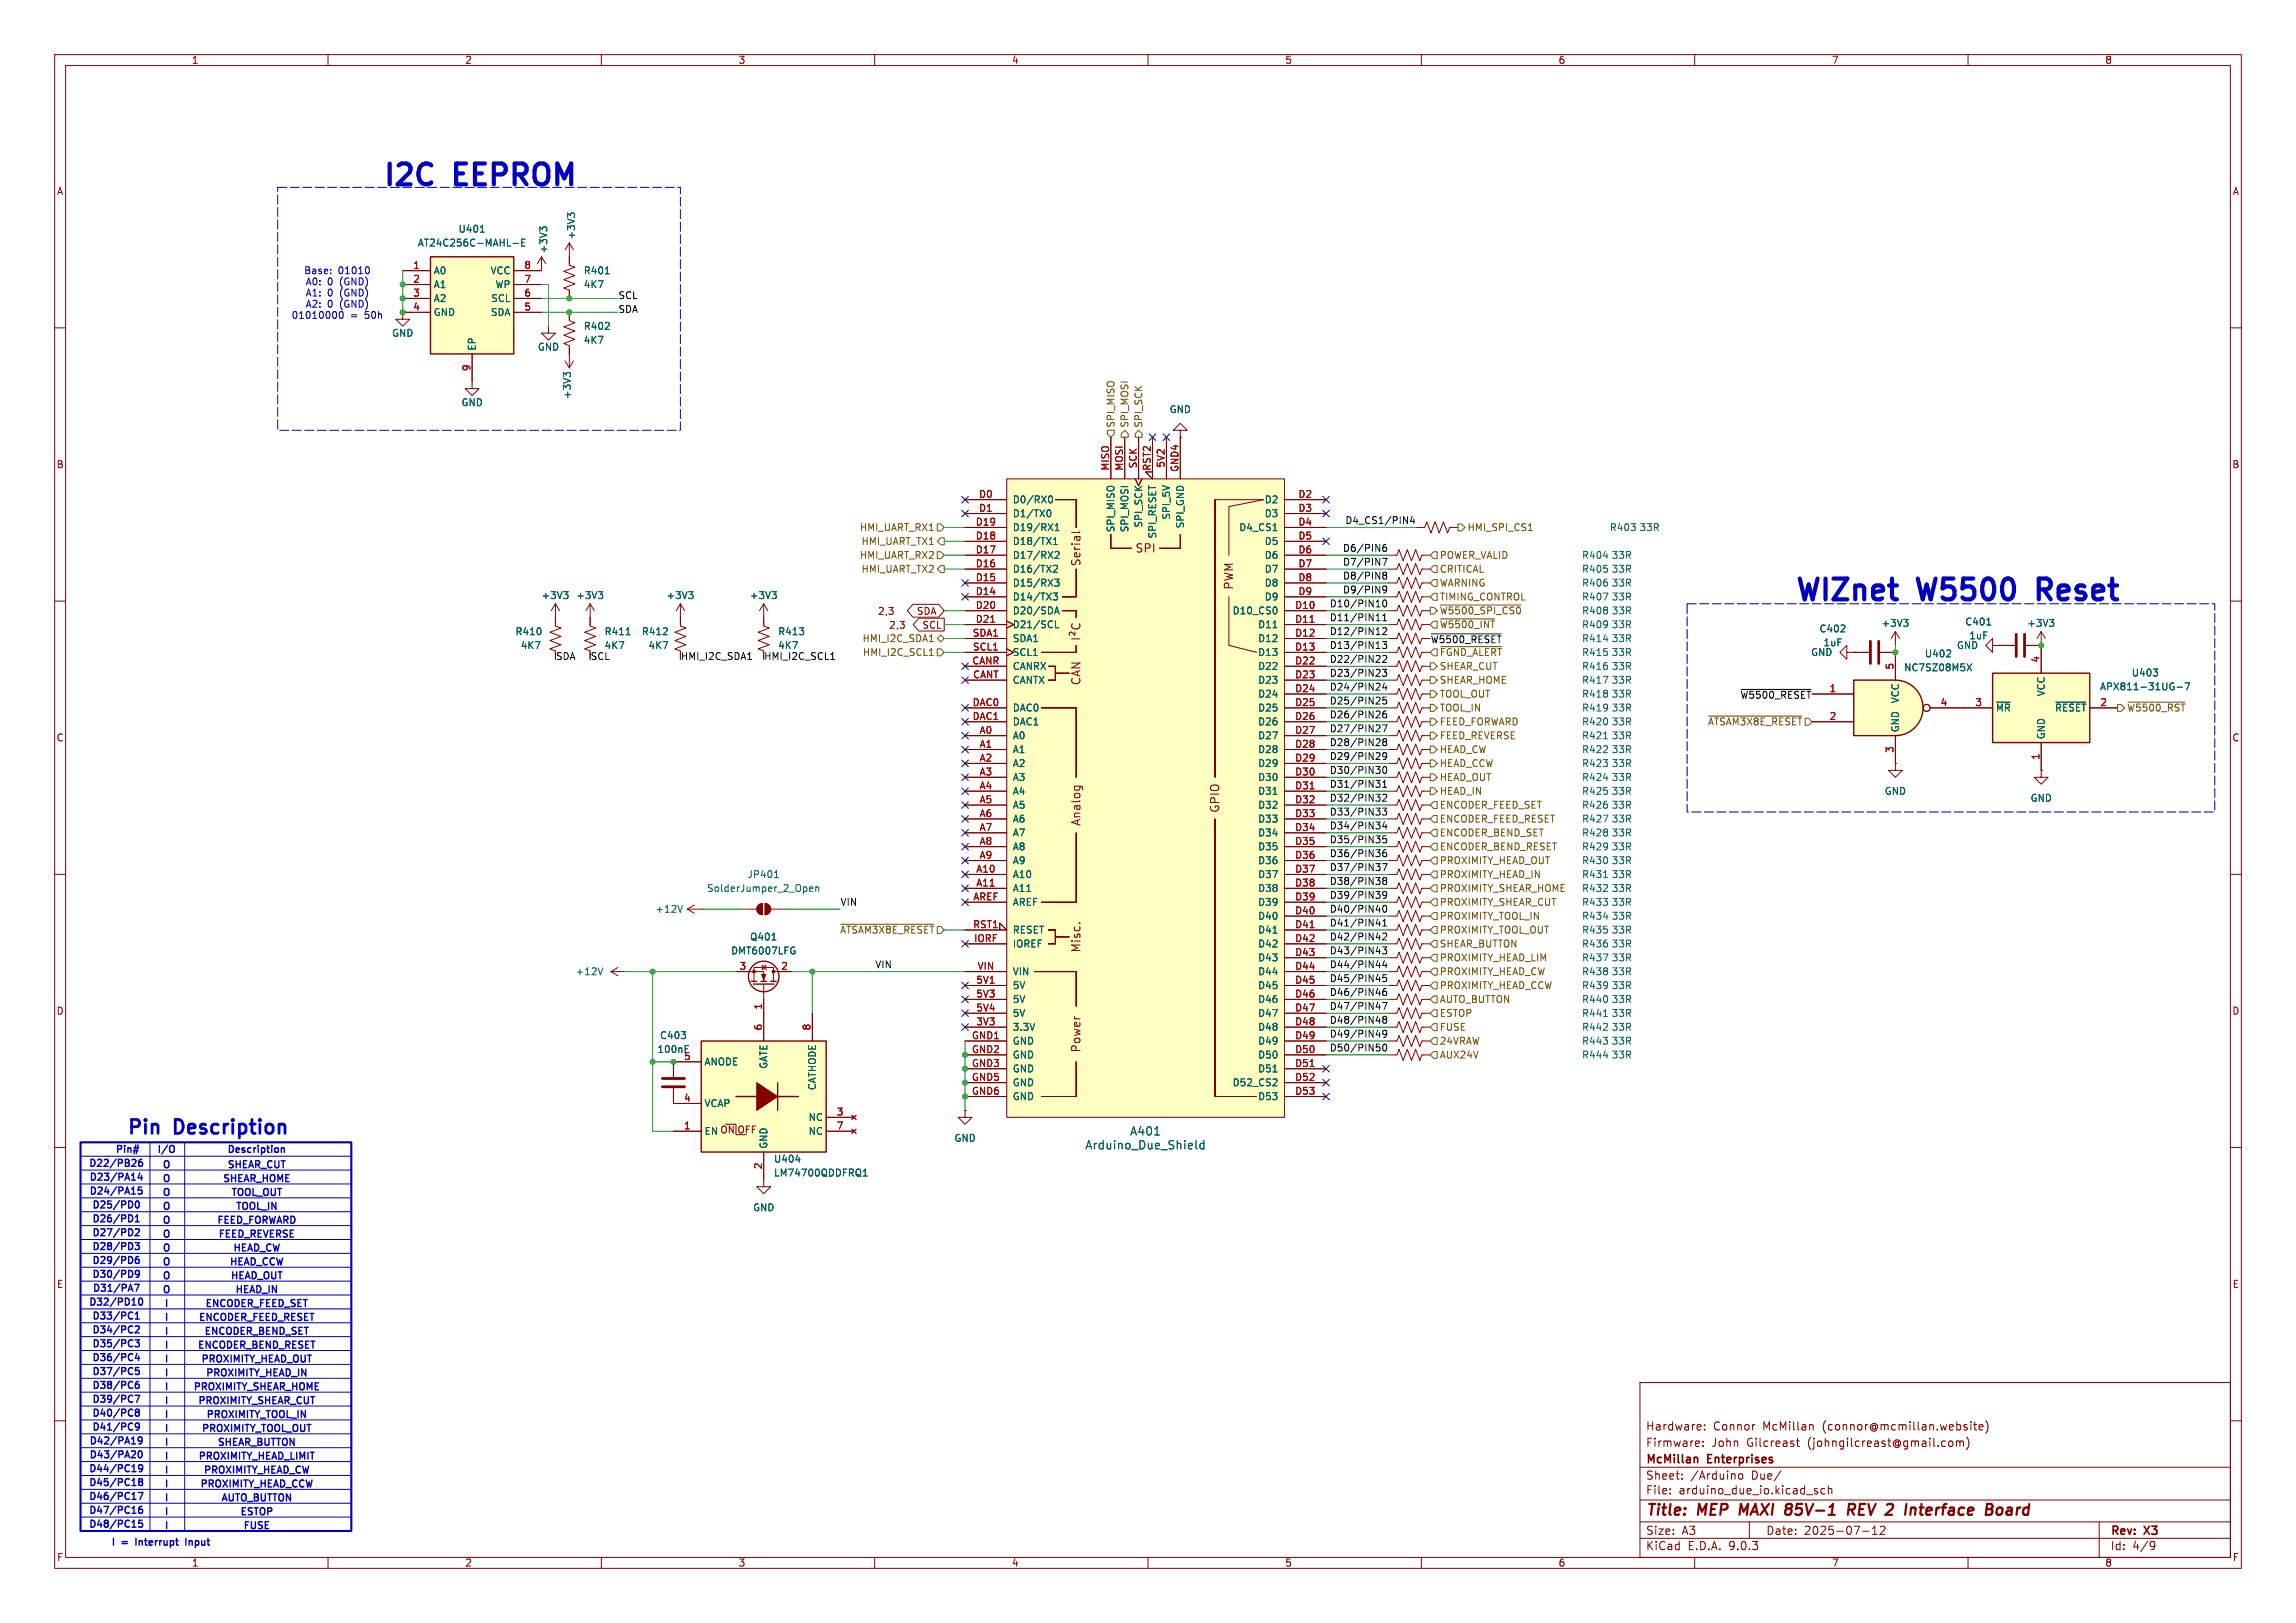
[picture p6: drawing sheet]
<svg xmlns="http://www.w3.org/2000/svg" width="420mm" height="297mm" viewBox="0 0 420 297" stroke-linecap="round" stroke-linejoin="round" font-family="sans-serif">
<defs><g id="words">
<g font-size="5.3" fill="#0000c2">
<text x="69.6" y="35.1">I2C</text>
<text x="83.3" y="35.1">EEPROM</text>
<text x="328.2" y="111">WIZnet</text>
<text x="351.3" y="111">W5500</text>
<text x="374.6" y="111">Reset</text>
</g>
<g font-size="3.5" fill="#0000c2">
<text x="23" y="208.3">Pin</text>
<text x="32" y="208.3">Description</text>
</g>
<g font-size="2.8" fill="#840000">
<text x="301" y="277.9">Title:</text>
<text x="310.6" y="277.9">MEP</text>
<text x="319.1" y="277.9">MAXI</text>
<text x="328.2" y="277.9">85V-1</text>
<text x="340.5" y="277.9">REV 2</text>
<text x="352.6" y="277.9">Interface</text>
<text x="368.1" y="277.9">Board</text>
</g>
<g font-size="2.1" fill="#840000">
<text x="207.6" y="101.3">SPI</text>
<text x="197.8" y="103.7" transform="rotate(-90 197.8 103.7)">Serial</text>
<text x="225.8" y="108" transform="rotate(-90 225.8 108)">PWM</text>
<text x="197.8" y="125.5" transform="rotate(-90 197.8 125.5)">CAN</text>
<text x="223.2" y="148.8" transform="rotate(-90 223.2 148.8)">GPIO</text>
<text x="197.8" y="151.2" transform="rotate(-90 197.8 151.2)">Analog</text>
<text x="197.8" y="174.4" transform="rotate(-90 197.8 174.4)">Misc.</text>
<text x="197.8" y="192.7" transform="rotate(-90 197.8 192.7)">Power</text>
<text x="301" y="262">Hardware:</text>
<text x="313.4" y="262">Connor</text>
<text x="322.5" y="262">McMillan</text>
<text x="333.5" y="262">(connor@mcmillan.website)</text>
<text x="301" y="268.2">McMillan</text>
<text x="301" y="265">Firmware:</text>
<text x="312.4" y="268.2">Enterprises</text>
<text x="313.1" y="265">John</text>
<text x="319.6" y="265">Gilcreast</text>
<text x="330.8" y="265">(johngilcreast@gmail.com)</text>
<text x="301" y="273.7">File:</text>
<text x="301" y="271">Sheet:</text>
<text x="307.1" y="273.7">arduino_due_io.kicad_sch</text>
<text x="309.2" y="271">/Arduino</text>
<text x="320.4" y="271">Due/</text>
<text x="301" y="281.1">Size:</text>
<text x="307.6" y="281.1">A3</text>
<text x="323" y="281.1">Date:</text>
<text x="330" y="281.1">2025-07-12</text>
<text x="386" y="281.3">Rev:</text>
<text x="392.4" y="281.3">X3</text>
<text x="301" y="283.9">KiCad</text>
<text x="308.7" y="283.9">E.D.A.</text>
<text x="316.3" y="283.9">9.0.3</text>
<text x="386" y="283.9">Id:</text>
<text x="390.1" y="283.9">4/9</text>
</g>
<g font-size="2.1" fill="#006464">
<text x="206.6" y="208">A401</text>
<text x="198.4" y="210.5">Arduino_Due_Shield</text>
</g>
<g font-size="1.8" fill="#840000">
<text x="35" y="11.9">1</text>
<text x="85" y="11.9">2</text>
<text x="135" y="11.9">3</text>
<text x="185" y="11.9">4</text>
<text x="235" y="11.9">5</text>
<text x="285" y="11.9">6</text>
<text x="335" y="11.9">7</text>
<text x="385" y="11.9">8</text>
<text x="10.3" y="35.9">A</text>
<text x="408.3" y="35.9">A</text>
<text x="10.3" y="85.9">B</text>
<text x="408.2" y="85.9">B</text>
<text x="160.5" y="112.7">2,3</text>
<text x="167.6" y="112.7">SDA</text>
<text x="162.5" y="115.3">2,3</text>
<text x="168.6" y="115.3">SCL</text>
<text x="101.6" y="121">SDA</text>
<text x="107.9" y="121">SCL</text>
<text x="124.5" y="121">HMI_I2C_SDA1</text>
<text x="139.7" y="121">HMI_I2C_SCL1</text>
<text x="10.3" y="135.9">C</text>
<text x="408.2" y="135.9">C</text>
<text x="10.3" y="185.9">D</text>
<text x="408.2" y="185.9">D</text>
<text x="128.8" y="207.9">EN ON OFF</text>
<text x="10.3" y="235.9">E</text>
<text x="408.3" y="235.9">E</text>
<text x="10.3" y="285.9">F</text>
<text x="35" y="286.9">1</text>
<text x="85" y="286.9">2</text>
<text x="135" y="286.9">3</text>
<text x="185" y="286.9">4</text>
<text x="235" y="286.9">5</text>
<text x="285" y="286.9">6</text>
<text x="335" y="286.9">7</text>
<text x="385" y="286.9">8</text>
<text x="408.3" y="285.9">F</text>
</g>
<g font-size="1.8" fill="#006464">
<text x="76.3" y="45.3">AT24C256C-MAHL-E</text>
<text x="83.8" y="42.8">U401</text>
<text x="100.3" y="46.5" transform="rotate(-90 100.3 46.5)">+3V3</text>
<text x="105.4" y="43.9" transform="rotate(-90 105.4 43.9)">+3V3</text>
<text x="79.2" y="50.4">A0</text>
<text x="79.2" y="52.9">A1</text>
<text x="89.6" y="50.4">VCC</text>
<text x="90.5" y="52.9">WP</text>
<text x="106.7" y="50.4">R401</text>
<text x="106.7" y="52.9">4K7</text>
<text x="79.2" y="55.5">A2</text>
<text x="79.2" y="58">GND</text>
<text x="89.7" y="58">SDA</text>
<text x="89.8" y="55.5">SCL</text>
<text x="71.6" y="61.8">GND</text>
<text x="87.2" y="64.3" transform="rotate(-90 87.2 64.3)">EP</text>
<text x="98.3" y="64.4">GND</text>
<text x="106.7" y="60.6">R402</text>
<text x="106.7" y="63.1">4K7</text>
<text x="84.3" y="74.5">GND</text>
<text x="104.6" y="73.1" transform="rotate(-90 104.6 73.1)">+3V3</text>
<text x="213.9" y="75.8">GND</text>
<text x="185.2" y="92.3">D0/RX0</text>
<text x="185.2" y="94.8">D1/TX0</text>
<text x="214.2" y="95.2" transform="rotate(-90 214.2 95.2)">SPI_5V</text>
<text x="231.3" y="92.3">D2</text>
<text x="231.3" y="94.8">D3</text>
<text x="185.2" y="97.4">D19/RX1</text>
<text x="185.2" y="99.9">D18/TX1</text>
<text x="204.1" y="97.5" transform="rotate(-90 204.1 97.5)">SPI_MISO</text>
<text x="206.6" y="97.5" transform="rotate(-90 206.6 97.5)">SPI_MOSI</text>
<text x="209.1" y="96.7" transform="rotate(-90 209.1 96.7)">SPI_SCK</text>
<text x="211.7" y="98.6" transform="rotate(-90 211.7 98.6)">SPI_RESET</text>
<text x="216.8" y="96.8" transform="rotate(-90 216.8 96.8)">SPI_GND</text>
<text x="226.6" y="97.4">D4_CS1</text>
<text x="231.3" y="99.9">D5</text>
<text x="294.4" y="97.4">R403</text>
<text x="299.8" y="97.4">33R</text>
<text x="185.2" y="102.5">D17/RX2</text>
<text x="185.2" y="105">D16/TX2</text>
<text x="185.2" y="107.5">D15/RX3</text>
<text x="231.3" y="102.5">D6</text>
<text x="231.3" y="105">D7</text>
<text x="231.3" y="107.5">D8</text>
<text x="289.3" y="107.5">R406</text>
<text x="289.3" y="102.5">R404</text>
<text x="289.3" y="105">R405</text>
<text x="294.7" y="107.5">33R</text>
<text x="294.7" y="102.5">33R</text>
<text x="294.7" y="105">33R</text>
<text x="99" y="109.8">+3V3</text>
<text x="105.3" y="109.8">+3V3</text>
<text x="121.8" y="109.8">+3V3</text>
<text x="137.1" y="109.8">+3V3</text>
<text x="185.2" y="110.1">D14/TX3</text>
<text x="185.2" y="112.6">D20/SDA</text>
<text x="225.4" y="112.6">D10_CS0</text>
<text x="231.3" y="110.1">D9</text>
<text x="289.3" y="112.6">R408</text>
<text x="289.3" y="110.1">R407</text>
<text x="294.7" y="112.6">33R</text>
<text x="294.7" y="110.1">33R</text>
<text x="94.2" y="116.4">R410</text>
<text x="95.2" y="119">4K7</text>
<text x="110.5" y="116.4">R411</text>
<text x="110.5" y="119">4K7</text>
<text x="117.3" y="116.4">R412</text>
<text x="118.5" y="119">4K7</text>
<text x="142.2" y="116.4">R413</text>
<text x="142.2" y="119">4K7</text>
<text x="185.2" y="115.2">D21/SCL</text>
<text x="185.2" y="117.7">SDA1</text>
<text x="230" y="115.2">D11</text>
<text x="230" y="117.7">D12</text>
<text x="289.3" y="117.7">R414</text>
<text x="289.3" y="115.2">R409</text>
<text x="294.7" y="117.7">33R</text>
<text x="294.7" y="115.2">33R</text>
<text x="332.7" y="115.9">C402</text>
<text x="333.5" y="118.5">1uF</text>
<text x="344.1" y="114.9">+3V3</text>
<text x="357.9" y="119">GND</text>
<text x="359.4" y="114.7">C401</text>
<text x="360.1" y="117.2">1uF</text>
<text x="370.7" y="114.9">+3V3</text>
<text x="185.2" y="120.2">SCL1</text>
<text x="185.2" y="122.8">CANRX</text>
<text x="185.2" y="125.3">CANTX</text>
<text x="230" y="120.2">D13</text>
<text x="230" y="122.8">D22</text>
<text x="230" y="125.3">D23</text>
<text x="289.3" y="125.3">R417</text>
<text x="289.3" y="122.8">R416</text>
<text x="289.3" y="120.2">R415</text>
<text x="294.7" y="125.3">33R</text>
<text x="294.7" y="122.8">33R</text>
<text x="294.7" y="120.2">33R</text>
<text x="331.2" y="120.2">GND</text>
<text x="348.2" y="123">NC7SZ08M5X</text>
<text x="352" y="120.5">U402</text>
<text x="389.8" y="124">U403</text>
<text x="185.2" y="130.4">DAC0</text>
<text x="230" y="127.9">D24</text>
<text x="230" y="130.4">D25</text>
<text x="289.3" y="127.9">R418</text>
<text x="289.3" y="130.4">R419</text>
<text x="294.7" y="127.9">33R</text>
<text x="294.7" y="130.4">33R</text>
<text x="347.6" y="128.8" transform="rotate(-90 347.6 128.8)">VCC</text>
<text x="365" y="130.4">~{MR}</text>
<text x="374.2" y="127.5" transform="rotate(-90 374.2 127.5)">VCC</text>
<text x="375.8" y="130.4">~{RESET}</text>
<text x="384" y="126.5">APX811-31UG-7</text>
<text x="185.2" y="132.9">DAC1</text>
<text x="185.2" y="135.5">A0</text>
<text x="230" y="132.9">D26</text>
<text x="230" y="135.5">D27</text>
<text x="289.3" y="135.5">R421</text>
<text x="289.3" y="132.9">R420</text>
<text x="294.7" y="135.5">33R</text>
<text x="294.7" y="132.9">33R</text>
<text x="347.6" y="134.1" transform="rotate(-90 347.6 134.1)">GND</text>
<text x="374.2" y="135.4" transform="rotate(-90 374.2 135.4)">GND</text>
<text x="185.2" y="138">A1</text>
<text x="185.2" y="140.6">A2</text>
<text x="185.2" y="143.1">A3</text>
<text x="230" y="138">D28</text>
<text x="230" y="140.6">D29</text>
<text x="230" y="143.1">D30</text>
<text x="289.3" y="140.6">R423</text>
<text x="289.3" y="143.1">R424</text>
<text x="289.3" y="138">R422</text>
<text x="294.7" y="140.6">33R</text>
<text x="294.7" y="143.1">33R</text>
<text x="294.7" y="138">33R</text>
<text x="185.2" y="145.6">A4</text>
<text x="185.2" y="148.2">A5</text>
<text x="230" y="145.6">D31</text>
<text x="230" y="148.2">D32</text>
<text x="289.3" y="145.6">R425</text>
<text x="289.3" y="148.2">R426</text>
<text x="294.7" y="145.6">33R</text>
<text x="294.7" y="148.2">33R</text>
<text x="344.7" y="145.6">GND</text>
<text x="371.3" y="146.9">GND</text>
<text x="185.2" y="150.7">A6</text>
<text x="185.2" y="153.3">A7</text>
<text x="185.2" y="155.8">A8</text>
<text x="230" y="150.7">D33</text>
<text x="230" y="153.3">D34</text>
<text x="230" y="155.8">D35</text>
<text x="289.3" y="153.3">R428</text>
<text x="289.3" y="150.7">R427</text>
<text x="289.3" y="155.8">R429</text>
<text x="294.7" y="153.3">33R</text>
<text x="294.7" y="150.7">33R</text>
<text x="294.7" y="155.8">33R</text>
<text x="136.7" y="160.9">JP401</text>
<text x="185.2" y="158.3">A9</text>
<text x="185.2" y="160.9">A10</text>
<text x="230" y="158.3">D36</text>
<text x="230" y="160.9">D37</text>
<text x="289.3" y="158.3">R430</text>
<text x="289.3" y="160.9">R431</text>
<text x="294.7" y="158.3">33R</text>
<text x="294.7" y="160.9">33R</text>
<text x="119.8" y="167.2">+12V</text>
<text x="129.2" y="163.4">SolderJumper_2_Open</text>
<text x="185.2" y="163.4">A11</text>
<text x="185.2" y="166">AREF</text>
<text x="230" y="163.4">D38</text>
<text x="230" y="166">D39</text>
<text x="289.3" y="163.4">R432</text>
<text x="289.3" y="166">R433</text>
<text x="294.7" y="163.4">33R</text>
<text x="294.7" y="166">33R</text>
<text x="137.1" y="172.3">Q401</text>
<text x="185.2" y="171">RESET</text>
<text x="185.2" y="173.6">IOREF</text>
<text x="230" y="168.5">D40</text>
<text x="230" y="171">D41</text>
<text x="230" y="173.6">D42</text>
<text x="289.3" y="173.6">R436</text>
<text x="289.3" y="171">R435</text>
<text x="289.3" y="168.5">R434</text>
<text x="294.7" y="173.6">33R</text>
<text x="294.7" y="171">33R</text>
<text x="294.7" y="168.5">33R</text>
<text x="105.2" y="178.7">+12V</text>
<text x="133.6" y="174.9">DMT6007LFG</text>
<text x="185.2" y="178.7">VIN</text>
<text x="230" y="176.1">D43</text>
<text x="230" y="178.7">D44</text>
<text x="289.3" y="176.1">R437</text>
<text x="289.3" y="178.7">R438</text>
<text x="294.7" y="176.1">33R</text>
<text x="294.7" y="178.7">33R</text>
<text x="185.2" y="181.2">5V</text>
<text x="185.2" y="183.7">5V</text>
<text x="230" y="181.2">D45</text>
<text x="230" y="183.7">D46</text>
<text x="289.3" y="183.7">R440</text>
<text x="289.3" y="181.2">R439</text>
<text x="294.7" y="183.7">33R</text>
<text x="294.7" y="181.2">33R</text>
<text x="120.6" y="190.3">C403</text>
<text x="185.2" y="186.3">5V</text>
<text x="185.2" y="188.8">3.3V</text>
<text x="185.2" y="191.4">GND</text>
<text x="230" y="186.3">D47</text>
<text x="230" y="188.8">D48</text>
<text x="230" y="191.4">D49</text>
<text x="289.3" y="191.4">R443</text>
<text x="289.3" y="188.8">R442</text>
<text x="289.3" y="186.3">R441</text>
<text x="294.7" y="191.4">33R</text>
<text x="294.7" y="188.8">33R</text>
<text x="294.7" y="186.3">33R</text>
<text x="120.2" y="192.9">100nF</text>
<text x="128.8" y="195.2">ANODE</text>
<text x="140.6" y="195.7" transform="rotate(-90 140.6 195.7)">GATE</text>
<text x="185.2" y="193.9">GND</text>
<text x="185.2" y="196.4">GND</text>
<text x="230" y="193.9">D50</text>
<text x="230" y="196.4">D51</text>
<text x="289.3" y="193.9">R444</text>
<text x="294.7" y="193.9">33R</text>
<text x="128.8" y="202.8">VCAP</text>
<text x="149.5" y="199.6" transform="rotate(-90 149.5 199.6)">CATHODE</text>
<text x="185.2" y="199">GND</text>
<text x="185.2" y="201.5">GND</text>
<text x="225.4" y="199">D52_CS2</text>
<text x="230" y="201.5">D53</text>
<text x="128.8" y="207.9">EN</text>
<text x="147.8" y="205.3">NC</text>
<text x="147.8" y="207.9">NC</text>
<text x="174.5" y="209.1">GND</text>
<text x="140.6" y="210.3" transform="rotate(-90 140.6 210.3)">GND</text>
<text x="141.5" y="215.5">LM74700QDDFRQ1</text>
<text x="141.5" y="213">U404</text>
<text x="137.7" y="221.8">GND</text>
</g>
<g font-size="1.8" fill="#0000c2">
<text x="55.5" y="50.4">Base:</text>
<text x="55.8" y="52.4">A0:</text>
<text x="59.9" y="52.4">0</text>
<text x="61.9" y="50.4">01010</text>
<text x="62.3" y="52.4">(GND)</text>
<text x="53.2" y="58.6">01010000</text>
<text x="55.8" y="54.5">A1:</text>
<text x="55.8" y="56.5">A2:</text>
<text x="59.9" y="54.5">0</text>
<text x="59.9" y="56.5">0</text>
<text x="62.3" y="54.5">(GND)</text>
<text x="62.3" y="56.5">(GND)</text>
<text x="64.1" y="58.6">=</text>
<text x="66.8" y="58.6">50h</text>
<text x="16.1" y="213.9">D22/PB26</text>
<text x="21" y="211.3">Pin#</text>
<text x="28.6" y="211.3">I/O</text>
<text x="29.6" y="214.1">O</text>
<text x="41.4" y="211.3">Description</text>
<text x="41.4" y="214.1">SHEAR_CUT</text>
<text x="16.2" y="219">D24/PA15</text>
<text x="16.2" y="216.4">D23/PA14</text>
<text x="16.7" y="221.5">D25/PD0</text>
<text x="29.6" y="216.7">O</text>
<text x="29.6" y="219.2">O</text>
<text x="29.6" y="221.7">O</text>
<text x="40.6" y="216.7">SHEAR_HOME</text>
<text x="42.1" y="219.2">TOOL_OUT</text>
<text x="43" y="221.7">TOOL_IN</text>
<text x="16.7" y="224">D26/PD1</text>
<text x="16.7" y="226.6">D27/PD2</text>
<text x="29.6" y="226.8">O</text>
<text x="29.6" y="224.3">O</text>
<text x="39.5" y="224.3">FEED_FORWARD</text>
<text x="39.8" y="226.8">FEED_REVERSE</text>
<text x="16.7" y="229.1">D28/PD3</text>
<text x="16.7" y="231.7">D29/PD6</text>
<text x="29.6" y="231.9">O</text>
<text x="29.6" y="229.4">O</text>
<text x="41.8" y="231.9">HEAD_CCW</text>
<text x="42.5" y="229.4">HEAD_CW</text>
<text x="16.1" y="239.3">D32/PD10</text>
<text x="16.7" y="234.2">D30/PD9</text>
<text x="16.8" y="236.7">D31/PA7</text>
<text x="29.6" y="234.4">O</text>
<text x="29.6" y="237">O</text>
<text x="29.9" y="239.5">I</text>
<text x="37.4" y="239.5">ENCODER_FEED_SET</text>
<text x="42" y="234.4">HEAD_OUT</text>
<text x="42.9" y="237">HEAD_IN</text>
<text x="16.7" y="241.8">D33/PC1</text>
<text x="16.7" y="244.4">D34/PC2</text>
<text x="29.9" y="242.1">I</text>
<text x="29.9" y="244.6">I</text>
<text x="36.2" y="242.1">ENCODER_FEED_RESET</text>
<text x="37.2" y="244.6">ENCODER_BEND_SET</text>
<text x="16.7" y="246.9">D35/PC3</text>
<text x="16.7" y="252">D37/PC5</text>
<text x="16.7" y="249.4">D36/PC4</text>
<text x="29.9" y="249.7">I</text>
<text x="29.9" y="247.1">I</text>
<text x="36" y="247.1">ENCODER_BEND_RESET</text>
<text x="36.6" y="249.7">PROXIMITY_HEAD_OUT</text>
<text x="16.7" y="257.1">D39/PC7</text>
<text x="16.7" y="254.5">D38/PC6</text>
<text x="29.9" y="257.3">I</text>
<text x="29.9" y="254.8">I</text>
<text x="29.9" y="252.2">I</text>
<text x="35.2" y="254.8">PROXIMITY_SHEAR_HOME</text>
<text x="36.1" y="257.3">PROXIMITY_SHEAR_CUT</text>
<text x="37.5" y="252.2">PROXIMITY_HEAD_IN</text>
<text x="16.7" y="259.6">D40/PC8</text>
<text x="16.7" y="262.1">D41/PC9</text>
<text x="29.9" y="259.8">I</text>
<text x="29.9" y="262.4">I</text>
<text x="36.7" y="262.4">PROXIMITY_TOOL_OUT</text>
<text x="37.6" y="259.8">PROXIMITY_TOOL_IN</text>
<text x="16.1" y="269.8">D44/PC19</text>
<text x="16.2" y="264.7">D42/PA19</text>
<text x="16.2" y="267.2">D43/PA20</text>
<text x="29.9" y="267.5">I</text>
<text x="29.9" y="264.9">I</text>
<text x="36.1" y="267.5">PROXIMITY_HEAD_LIMIT</text>
<text x="39.6" y="264.9">SHEAR_BUTTON</text>
<text x="16.1" y="272.3">D45/PC18</text>
<text x="16.1" y="274.8">D46/PC17</text>
<text x="29.9" y="270">I</text>
<text x="29.9" y="275.1">I</text>
<text x="29.9" y="272.5">I</text>
<text x="36.5" y="272.5">PROXIMITY_HEAD_CCW</text>
<text x="37.1" y="270">PROXIMITY_HEAD_CW</text>
<text x="40.3" y="275.1">AUTO_BUTTON</text>
<text x="16.1" y="277.4">D47/PC16</text>
<text x="16.1" y="279.9">D48/PC15</text>
<text x="29.9" y="280.2">I</text>
<text x="29.9" y="277.6">I</text>
<text x="43.8" y="277.6">ESTOP</text>
<text x="44.3" y="280.2">FUSE</text>
<text x="20.2" y="283.2">I</text>
<text x="22.3" y="283.2">=</text>
<text x="25.3" y="283.2">Interrupt</text>
<text x="35" y="283.2">Input</text>
</g>
<g font-size="1.8" fill="#a90000">
<text x="75.5" y="49.3">1</text>
<text x="75.5" y="51.8">2</text>
<text x="95.8" y="49.3">8</text>
<text x="95.8" y="51.8">7</text>
<text x="75.5" y="54.4">3</text>
<text x="75.5" y="56.9">4</text>
<text x="95.8" y="54.4">6</text>
<text x="95.8" y="56.9">5</text>
<text x="86.1" y="68" transform="rotate(-90 86.1 68)">9</text>
<text x="202.9" y="86.2" transform="rotate(-90 202.9 86.2)">MISO</text>
<text x="205.5" y="86.2" transform="rotate(-90 205.5 86.2)">MOSI</text>
<text x="208" y="85.8" transform="rotate(-90 208 85.8)">SCK</text>
<text x="210.6" y="86.2" transform="rotate(-90 210.6 86.2)">RST2</text>
<text x="213.1" y="85.7" transform="rotate(-90 213.1 85.7)">5V2</text>
<text x="215.6" y="86.5" transform="rotate(-90 215.6 86.5)">GND4</text>
<text x="179" y="91.2">D0</text>
<text x="179" y="93.7">D1</text>
<text x="237.4" y="91.2">D2</text>
<text x="237.4" y="93.7">D3</text>
<text x="178.4" y="96.3">D19</text>
<text x="178.4" y="98.8">D18</text>
<text x="178.4" y="101.3">D17</text>
<text x="237.4" y="96.3">D4</text>
<text x="237.4" y="98.8">D5</text>
<text x="237.4" y="101.3">D6</text>
<text x="178.4" y="103.9">D16</text>
<text x="178.4" y="106.4">D15</text>
<text x="237.4" y="103.9">D7</text>
<text x="237.4" y="106.4">D8</text>
<text x="178.4" y="109">D14</text>
<text x="178.4" y="111.5">D20</text>
<text x="236.8" y="111.5">D10</text>
<text x="237.4" y="109">D9</text>
<text x="177.8" y="116.6">SDA1</text>
<text x="177.9" y="119.1">SCL1</text>
<text x="178.4" y="114">D21</text>
<text x="236.8" y="114">D11</text>
<text x="236.8" y="116.6">D12</text>
<text x="236.8" y="119.1">D13</text>
<text x="177.8" y="121.7">CANR</text>
<text x="177.9" y="124.2">CANT</text>
<text x="236.8" y="121.7">D22</text>
<text x="236.8" y="124.2">D23</text>
<text x="346.5" y="122.6" transform="rotate(-90 346.5 122.6)">5</text>
<text x="373.1" y="121.4" transform="rotate(-90 373.1 121.4)">4</text>
<text x="177.8" y="129.3">DAC0</text>
<text x="177.8" y="131.8">DAC1</text>
<text x="236.8" y="126.7">D24</text>
<text x="236.8" y="129.3">D25</text>
<text x="236.8" y="131.8">D26</text>
<text x="334.6" y="126.7">1</text>
<text x="334.6" y="131.8">2</text>
<text x="354.9" y="129.3">4</text>
<text x="361.2" y="129.3">3</text>
<text x="384.1" y="129.3">2</text>
<text x="179.1" y="134.4">A0</text>
<text x="179.1" y="136.9">A1</text>
<text x="236.8" y="134.4">D27</text>
<text x="236.8" y="136.9">D28</text>
<text x="346.5" y="137.9" transform="rotate(-90 346.5 137.9)">3</text>
<text x="179.1" y="139.4">A2</text>
<text x="179.1" y="142">A3</text>
<text x="236.8" y="139.4">D29</text>
<text x="236.8" y="142">D30</text>
<text x="373.1" y="139.1" transform="rotate(-90 373.1 139.1)">1</text>
<text x="179.1" y="144.5">A4</text>
<text x="179.1" y="147.1">A5</text>
<text x="179.1" y="149.6">A6</text>
<text x="236.8" y="144.5">D31</text>
<text x="236.8" y="147.1">D32</text>
<text x="236.8" y="149.6">D33</text>
<text x="179.1" y="152.1">A7</text>
<text x="179.1" y="154.7">A8</text>
<text x="236.8" y="152.1">D34</text>
<text x="236.8" y="154.7">D35</text>
<text x="178.5" y="159.8">A10</text>
<text x="179.1" y="157.2">A9</text>
<text x="236.8" y="157.2">D36</text>
<text x="236.8" y="159.8">D37</text>
<text x="177.9" y="164.8">AREF</text>
<text x="178.5" y="162.3">A11</text>
<text x="236.8" y="162.3">D38</text>
<text x="236.8" y="164.8">D39</text>
<text x="236.8" y="167.4">D40</text>
<text x="177.9" y="169.9">RST1</text>
<text x="178.1" y="172.5">IORF</text>
<text x="236.8" y="169.9">D41</text>
<text x="236.8" y="172.5">D42</text>
<text x="135.2" y="177.5">3</text>
<text x="142.8" y="177.5">2</text>
<text x="178.7" y="177.5">VIN</text>
<text x="236.8" y="175">D43</text>
<text x="236.8" y="177.5">D44</text>
<text x="139.4" y="184.9" transform="rotate(-90 139.4 184.9)">1</text>
<text x="178.5" y="180.1">5V1</text>
<text x="178.5" y="182.6">5V3</text>
<text x="178.5" y="185.2">5V4</text>
<text x="236.8" y="180.1">D45</text>
<text x="236.8" y="182.6">D46</text>
<text x="236.8" y="185.2">D47</text>
<text x="139.4" y="188.7" transform="rotate(-90 139.4 188.7)">6</text>
<text x="148.3" y="188.7" transform="rotate(-90 148.3 188.7)">8</text>
<text x="177.7" y="190.2">GND1</text>
<text x="178.5" y="187.7">3V3</text>
<text x="236.8" y="187.7">D48</text>
<text x="236.8" y="190.2">D49</text>
<text x="125" y="194.1">5</text>
<text x="177.7" y="192.8">GND2</text>
<text x="177.7" y="195.3">GND3</text>
<text x="177.7" y="197.9">GND5</text>
<text x="236.8" y="192.8">D50</text>
<text x="236.8" y="195.3">D51</text>
<text x="236.8" y="197.9">D52</text>
<text x="125" y="201.7">4</text>
<text x="177.7" y="200.4">GND6</text>
<text x="236.8" y="200.4">D53</text>
<text x="125" y="206.8">1</text>
<text x="153" y="204.2">3</text>
<text x="153" y="206.8">7</text>
<text x="139.4" y="214.1" transform="rotate(-90 139.4 214.1)">2</text>
</g>
<g font-size="1.8" fill="#0f0f0f">
<text x="113" y="54.9">SCL</text>
<text x="113" y="57.5">SDA</text>
<text x="246" y="96">D4_CS1/PIN4</text>
<text x="245.6" y="101.1">D6/PIN6</text>
<text x="245.6" y="106.1">D8/PIN8</text>
<text x="245.6" y="103.6">D7/PIN7</text>
<text x="243.2" y="113.8">D11/PIN11</text>
<text x="243.2" y="111.2">D10/PIN10</text>
<text x="245.6" y="108.7">D9/PIN9</text>
<text x="243.2" y="118.8">D13/PIN13</text>
<text x="243.2" y="116.3">D12/PIN12</text>
<text x="261.6" y="118">~{W5500_RESET}</text>
<text x="243.2" y="123.9">D23/PIN23</text>
<text x="243.2" y="121.4">D22/PIN22</text>
<text x="243.2" y="126.5">D24/PIN24</text>
<text x="243.2" y="129">D25/PIN25</text>
<text x="243.2" y="131.5">D26/PIN26</text>
<text x="318.3" y="128.2">~{W5500_RESET}</text>
<text x="243.2" y="136.6">D28/PIN28</text>
<text x="243.2" y="134.1">D27/PIN27</text>
<text x="243.2" y="141.7">D30/PIN30</text>
<text x="243.2" y="139.2">D29/PIN29</text>
<text x="243.2" y="149.3">D33/PIN33</text>
<text x="243.2" y="144.2">D31/PIN31</text>
<text x="243.2" y="146.8">D32/PIN32</text>
<text x="243.2" y="154.4">D35/PIN35</text>
<text x="243.2" y="151.9">D34/PIN34</text>
<text x="243.2" y="156.9">D36/PIN36</text>
<text x="243.2" y="159.5">D37/PIN37</text>
<text x="153.7" y="165.8">VIN</text>
<text x="243.2" y="164.6">D39/PIN39</text>
<text x="243.2" y="167.1">D40/PIN40</text>
<text x="243.2" y="162">D38/PIN38</text>
<text x="243.2" y="172.2">D42/PIN42</text>
<text x="243.2" y="169.6">D41/PIN41</text>
<text x="160" y="177.3">VIN</text>
<text x="243.2" y="179.8">D45/PIN45</text>
<text x="243.2" y="177.3">D44/PIN44</text>
<text x="243.2" y="174.7">D43/PIN43</text>
<text x="243.2" y="184.9">D47/PIN47</text>
<text x="243.2" y="182.3">D46/PIN46</text>
<text x="243.2" y="190">D49/PIN49</text>
<text x="243.2" y="187.4">D48/PIN48</text>
<text x="243.2" y="192.5">D50/PIN50</text>
</g>
<g font-size="1.8" fill="#725600">
<text x="204.1" y="78.4" transform="rotate(-90 204.1 78.4)">SPI_MISO</text>
<text x="206.6" y="78.4" transform="rotate(-90 206.6 78.4)">SPI_MOSI</text>
<text x="209.1" y="78.4" transform="rotate(-90 209.1 78.4)">SPI_SCK</text>
<text x="157.2" y="97.4">HMI_UART_RX1</text>
<text x="157.5" y="99.9">HMI_UART_TX1</text>
<text x="268.4" y="97.4">HMI_SPI_CS1</text>
<text x="157.2" y="102.5">HMI_UART_RX2</text>
<text x="157.5" y="105">HMI_UART_TX2</text>
<text x="263.3" y="102.5">POWER_VALID</text>
<text x="263.3" y="107.5">WARNING</text>
<text x="263.3" y="105">CRITICAL</text>
<text x="263.3" y="112.6">~{W5500_SPI_CS0}</text>
<text x="263.3" y="110.1">TIMING_CONTROL</text>
<text x="157.7" y="117.7">HMI_I2C_SDA1</text>
<text x="263.3" y="115.2">~{W5500_INT}</text>
<text x="157.7" y="120.2">HMI_I2C_SCL1</text>
<text x="263.3" y="125.3">SHEAR_HOME</text>
<text x="263.3" y="122.8">SHEAR_CUT</text>
<text x="263.3" y="120.3">~{FGND_ALERT}</text>
<text x="263.3" y="127.9">TOOL_OUT</text>
<text x="263.3" y="130.4">TOOL_IN</text>
<text x="389" y="130.4">~{W5500_RST}</text>
<text x="263.3" y="132.9">FEED_FORWARD</text>
<text x="263.3" y="135.5">FEED_REVERSE</text>
<text x="312.3" y="132.9">~{ATSAM3X8E_RESET}</text>
<text x="263.3" y="138">HEAD_CW</text>
<text x="263.3" y="140.6">HEAD_CCW</text>
<text x="263.3" y="143.1">HEAD_OUT</text>
<text x="263.3" y="145.6">HEAD_IN</text>
<text x="263.3" y="148.2">ENCODER_FEED_SET</text>
<text x="263.3" y="155.8">ENCODER_BEND_RESET</text>
<text x="263.3" y="153.3">ENCODER_BEND_SET</text>
<text x="263.3" y="150.7">ENCODER_FEED_RESET</text>
<text x="263.3" y="158.3">PROXIMITY_HEAD_OUT</text>
<text x="263.3" y="160.9">PROXIMITY_HEAD_IN</text>
<text x="263.3" y="166">PROXIMITY_SHEAR_CUT</text>
<text x="263.3" y="163.4">PROXIMITY_SHEAR_HOME</text>
<text x="153.6" y="171">~{ATSAM3X8E_RESET}</text>
<text x="263.3" y="173.6">SHEAR_BUTTON</text>
<text x="263.3" y="171">PROXIMITY_TOOL_OUT</text>
<text x="263.3" y="168.5">PROXIMITY_TOOL_IN</text>
<text x="263.3" y="178.7">PROXIMITY_HEAD_CW</text>
<text x="263.3" y="176.1">PROXIMITY_HEAD_LIM</text>
<text x="263.3" y="183.7">AUTO_BUTTON</text>
<text x="263.3" y="181.2">PROXIMITY_HEAD_CCW</text>
<text x="263.3" y="188.8">FUSE</text>
<text x="263.3" y="191.4">24VRAW</text>
<text x="263.3" y="186.3">ESTOP</text>
<text x="263.3" y="193.9">AUX24V</text>
</g>
</g></defs>
<g fill="none" stroke="#840000" stroke-width=".18">
<path d="M10 10h400v277h-400zM12 12h396v273h-396zM60 10v2M110 10v2M160 10v2M210 10v2M260 10v2M310 10v2M360 10v2M10 60h2M408 60h2M10 110h2"/>
<path d="M408 110h2M10 160h2M408 160h2M10 210h2M408 210h2M300 253h108v32h-108zM363.2 260a1.72 1.72 0 0 1 0 2.3M10 260h2M300 278.5h108M300 274.5h108M300 268.5h108M305.5 273.2v.2"/>
<path d="M305.5 272.5v.1M307.7 270.5v.2M307.7 269.8v.1M310.8 263.8l.1 .2-.7 .2M311.5 263.8v.1M311.5 264.5v.2M311.8 261.5v.2M311.8 260.8v.1M318.2 269.8l.3-.1 .3 .3v.4l-.3 .3-.3-.1-.2-.2v-.4zM320 278.5v3M320.9 260.7h.1M325.8 269.1l-1.3 1.9"/>
<path d="M328.6 263.7h.6M328.8 263.2v1.3l.4 .2M331.2 260.7h.2l.3 .2v.8M331.9 272.7l.6 .4-.2 .3-.4-.1M332.4 272.5l-.3-.1-.2 .2M333.8 272.5l-.4-.1-.3 .3v.4l.1 .2h.6M334.4 272.5l.3-.1 .3 .1 .1 .9M334.4 271.9v1.5M342.5 279.7l.4-.4v1.5M343.9 279.4l.6-.1 .2 .1 .1 .3-.9 1.1h.9M356.5 263.8l.2-.1 .5 .1v.6l-.1 .2-.4 .1-.2-.2zM357.9 263.8l.4-.1 .2 .2"/>
<path d="M357.9 263.7v1M358.5 263.9l.2-.2 .4 .1 .1 .9M358.5 263.9v.8M359.8 263a1.74 1.74 0 0 1-.1 2.3M360.5 260.2v.1M360.5 260.7v1M361 260.7h.6M361.2 260.2v1.3l.4 .2M362 261.2l.7-.2v-.2l-.5-.1-.2 .2 .1 .7h.6M384 278.5v6.5M408 260h2M60 285v2"/>
<path d="M110 285v2M160 285v2M210 285v2M260 285v2M300 281.5h108M310 285v2M340.7 280.2h1.2M342.5 280.8h.9M360 285v2M393.6 282.1l.5 .1a.99 .99 0 0 1-.4 1.4h-.3M394.2 282.7l-.3 .3h-.3"/>
</g>
<g fill="none" stroke="#840000" stroke-width=".4">
<path d="M318.4 275.2l-.2 2M327 276.1h.4M327.1 275.2h.4M327.4 276.1l.2 .1M327.5 277l-.3 .2M327.6 276l-.2 .1M338.1 276.3h.8a.55 .55 0 0 0 .4-.5 .55 .55 0 0 0-.3-.6h-.7l-.3 2M338.6 276.3l.5 .9M351.1 275.9h.8M351.5 275.2l-.2 1.7v.2l.4 .1M365.4 276.1a.52 .52 0 0 1 .5-.2 .52 .52 0 0 1 .4 .4l-.1 .5a.55 .55 0 0 1-.5 .4 .55 .55 0 0 1-.5-.4zM367.4 275.9l-.2 .1"/>
<path d="M367.8 276.4h-.5a.4 .4 0 0 0-.3 .4 .4 .4 0 0 0 .2 .4h.5"/>
</g>
<path d="M310.3 266.7l.2 .2v.8" fill="none" stroke="#840000" stroke-width=".3"/>
<g fill="#fff">
<path d="M382.9 266.8h.7l.3 .2v.5l-.4 .3 .3 .4h-.2l-.3-.4h-.4l-.1 .4h-.2l.2-.6h.7l.3-.3-.2-.3h-.5l-.1 .6h-.2z"/>
<path d="M385.3 266.8l.8 .1 .2 .2v.2l-.3 .4-.7 .1-.1 .4h-.2l.1-.6h.7l.3-.3-.1-.3h-.6l-.1 .6h-.2z"/>
<path d="M389.9 266.8h.2l-.3 1.4h-.2z"/>
<path d="M380.7 266.8h1l-.1 .2h-.7l-.1 .4h.7l-.1 .2h-.7v.4h.8l-.1 .2h-1z"/>
<path d="M375.2 262.1a2.63 2.63 0 0 1 3.7-.1l-.6 .5-.5-.4a1.77 1.77 0 0 0-2.2 .6 1.77 1.77 0 0 0 .1 2.2l.9 .3a1.73 1.73 0 0 0 1.3-.6l.5 .6a2.31 2.31 0 0 1-4-1 2.71 2.71 0 0 1 .8-2.1z"/>
<path d="M378.4 266.8h1.2v.2h-.5l-.3 1.2h-.2l.3-1.2h-.5z"/>
<path d="M373.9 266.8h1l-.1 .2h-.7l-.1 .4h.7l-.1 .2h-.7v.4h.8l-.1 .2h-1z"/>
<path d="M376.1 266.8h.2l.6 1.1 .2-1.1h.2l-.3 1.4h-.1l-.6-1.1-.3 1.1h-.2z"/>
<path d="M374.1 255l1.8 1.3 .4-2.2 .4 2.2 1.8-1.3-1.3 1.8 2.2 .4-2.2 .4 1.3 1.8-1.8-1.3-.4 2.2-.4-2.2-1.8 1.3 1.3-1.8-2.2-.4 2.2-.4z"/>
<path d="M368.7 260.8h.8l1.3 3.4 3.5-4.5 1.4-1v.4l-4.8 6.2h-.4l-1.2-2.8-.7 3.3h-.9z"/>
<path d="M379.9 261.3h.6l1.2 3 2.4-3h.7l-.9 4.5h-.8l.6-2.9-1.9 2.4h-.4l-1-2.5-.6 3h-.8z"/>
<path d="M397.1 261.3h.9l1.1 4.5h-.8l-.3-1h-2.2l-.7 1h-.9l1.1-1.7h2.6l-.5-1.9-1.2 1.9h-.9z"/>
<path d="M391.9 261.3h.8l-.7 3.8h2.3l-.1 .7h-3.2z"/>
<path d="M388 261.3h.9l-.8 3.8h2.4l-.2 .7h-3.2z"/>
<path d="M387.6 266.8h.7l.3 .2v.5l-.4 .3 .2 .4h-.2l-.2-.4h-.4l-.1 .4h-.2l.1-.6h.7l.3-.3-.1-.3h-.6l-.1 .6h-.2z"/>
<path d="M395.7 267l.5-.2 .4 .1v.2l-.5-.1-.3 .2 .1 .1 .6 .4v.2l-.2 .3h-.5l-.4-.1 .1-.2 .5 .2 .3-.2v-.2l-.6-.3z"/>
<path d="M393.6 266.8h.9v.2h-.8l-.1 .4h.7v.2h-.7l-.1 .4h.8v.2h-1z"/>
<path d="M373.4 260.8l-2.6 3.4z"/>
<path d="M386 261.3h.8l-.9 4.5h-.8z"/>
<path d="M374 261.9l-.8 3.9h-.8l.4-2.4z"/>
<path d="M391.4 267l.4-.2 .5 .1-.1 .2-.5-.1-.2 .2v.1l.6 .4v.2l-.2 .3h-.4l-.4-.1v-.2l.5 .2 .4-.2-.1-.2-.6-.3z"/>
<path d="M400.6 261.3h.6l1.9 3.2 .6-3.2h.8l-.9 4.5h-.6l-1.9-3.1-.6 3.1h-.8z"/>
</g>
<g fill="none" stroke="#840000" stroke-width=".18">
<path d="M100.3 59.7v1.3h1.3l-1.3 1.2-1.2-1.2h1.2M104.1 57.2v1.5l1.1 .4-2.1 .7 2.1 .8-2.1 .7 2.1 .8-2.1 .8 1 .3v1.6M104.1 47v1.5l1.1 .4-2.1 .8 2.1 .7-2.1 .8 2.1 .7-2.1 .8 1 .4v1.5M101.6 110.5v4.1l1 .3-2 .8 2 .8-2 .7 2 .8-2 .7 1 .4M101.6 110.5l-.8 1.3M101.6 110.5l.8 1.3M107.9 110.5v4.1l1.1 .3-2.1 .8 2.1 .8-2.1 .7 2.1 .8-2.1 .7 1 .4M107.9 110.5l-.7 1.3M107.9 110.5l.8 1.3M254 111.8h1.5l.4-1.1 .8 2.1 .7-2.1 .8 2.1 .8-2.1 .7 2.1 .4-1h1.5M254 119.4h1.5l.4-1 .8 2 .7-2 .8 2 .8-2 .7 2 .4-1h1.5M254 116.8h1.5l.4-1 .8 2.1 .7-2.1 .8 2.1 .8-2.1 .7 2.1 .4-1.1h1.5"/>
<path d="M254 114.3h1.5l.4-1 .8 2 .7-2 .8 2 .8-2 .7 2 .4-1h1.5M254 124.5h1.5l.4-1.1 .8 2.1 .7-2.1 .8 2.1 .8-2.1 .7 2.1 .4-1h1.5M254 121.9h1.5l.4-1 .8 2 .7-2 .8 2 .8-2 .7 2 .4-1h1.5M254 157.5h1.5l.4-1 .8 2 .7-2 .8 2 .8-2 .7 2 .4-1h1.5M111.8 177.8h2.5M111.8 177.8l1.2 .8M113 177l-1.2 .8M114.3 177.8h.1M134.6 177.8h5.1v1.8M135.9 166.4h2.5M137.9 179.6v-2.6h3.6v2.6M138.7 165.7l.7-.3v2a1.02 1.02 0 0 1-.9-.6 1.02 1.02 0 0 1 .2-1.1z"/>
<path d="M139.4 176.7l.7 .3-.7 .4zM140 176.5l.1 .2v.7l.1 .1M140 165.4a1.02 1.02 0 0 1 1 1 1.02 1.02 0 0 1-1 1zM141 166.4h2.5M141.5 177.8h3.3M139.7 180.1v5.3M254 190.5h1.5l.4-1 .8 2 .7-2 .8 2 .8-2 .7 2 .4-1h1.5M254 188h1.5l.4-1.1 .8 2.1 .7-2.1 .8 2.1 .8-2.1 .7 2.1 .4-1h1.5M254 193h1.5l.4-1 .8 2.1 .7-2.1 .8 2.1 .8-2.1 .7 2.1 .4-1.1h1.5M254 182.9h1.5l.4-1 .8 2 .7-2 .8 2 .8-2 .7 2 .4-1h1.5"/>
</g>
<g fill="none" stroke="#840000" stroke-width=".25">
<path d="M137.4 179.6h1M139.2 179.6h1M141 179.6h1M137.8 180.1h3.8"/>
<circle cx="139.7" cy="178.7" r="2.79"/>
</g>
<g fill="#840000" stroke="#840000" stroke-width=".18">
<path d="M139.3 178.3h.8l-.4 1z"/>
<path d="M138.7 165.7l.7-.3v2a1.02 1.02 0 0 1-.9-.6 1.02 1.02 0 0 1 .2-1.1z"/>
<path d="M140 165.4a1.02 1.02 0 0 1 1 1 1.02 1.02 0 0 1-1 1z"/>
<circle cx="141.5" cy="177.8" r=".25"/>
<circle cx="137.9" cy="177.8" r=".25"/>
</g>
<g fill="none" stroke="#006464" stroke-width=".18">
<path d="M110.7 50.1h.7M103.1 108.3h.8l-.4 .5M103.7 108.8l.2 .2v.3l-.2 .2M109.5 108.3h.7l-.4 .5M110 108.8l.2 .2v.3l-.2 .2M114.5 116.1h.8M293.3 117h.8M293.3 123.8h.8l-.5 1.2M141.9 159.5l.1-.2v1.3M110.3 177.1l-.5 1.3M141.2 172h.7M141.7 160.6h.7"/>
<path d="M145.2 174h.2v.4l-.2 .2M145.2 173.3l.2 .1M148.1 162.7l.6-.1-.1-.2-.3-.1-.2 .2v.6h.5M149.2 162.4l.2-.1 .3 .1 .1 .7M149.2 162.3v.8M293.3 193.2h.8"/>
</g>
<path d="M184.1 87.6h50.8v116.9h-50.8z" fill="#ffffc2"/>
<g fill="none" stroke="#840000" stroke-width=".18">
<path d="M86.4 69.9v1.2h1.2l-1.2 1.3-1.3-1.3h1.3M103.4 66l.7 1.3M104.1 64.8v2.5M104.9 66l-.8 1.3M176.5 91.4h7.6M176.5 94h7.6M176.5 96.5h7.6M176.5 99.1h7.6M184.1 87.6h50.8v116.9h-50.8zM193 91.4h3.8zM196.8 91.4v5.1zM197.5 97.2l-.2 .3h-1.3"/>
<path d="M203.2 97.8v2.5zM203.2 80v7.6M205.7 80v7.6M207.6 87.6l.7 1.3 .6-1.3M208.3 80v7.6M210.8 80v7.6l-1.3-1.2h1.3M213.4 80v7.6M215.9 97.8v2.5zM215.9 80v7.6M222.2 91.4h8.9l-6.3 1.3v8.9M222.2 91.4v50.8zM234.9 91.4h7.7"/>
<path d="M234.9 94h7.7M234.9 96.5h7.7M234.9 99.1h7.7M176.5 101.6h7.6M176.5 104.1h7.6M176.5 106.7h7.6M176.5 109.2h7.6M176.5 111.8h7.6M176.5 114.3h7.6M176.5 116.8h7.6M176.5 119.4h7.6M184.1 113.7l1.3 .6-1.3 .6"/>
<path d="M184.1 118.7l1.3 .7-1.3 .6M190.5 119.4h6.3zM194.3 109.2h2.5zM194.3 111.8h2.5zM196 116.9h1.5M196.2 114.2a.61 .61 0 0 0 0 .7 .61 .61 0 0 0 .7 .2 .57 .57 0 0 0 .6-.3 .57 .57 0 0 0-.1-.6M196.6 115.7v.6l-.5-.5a.31 .31 0 0 0-.5 .1l.1 .4M196.8 104.1v5.1zM196.8 111.8v1.2zM196.8 118.1v1.3zM203.2 100.3h3.8zM212.1 100.3h3.8z"/>
<path d="M224.8 109.2v8.9l5.1 1.3M234.9 101.6h7.7M234.9 104.1h7.7M234.9 106.7h7.7M234.9 109.2h7.7M234.9 111.8h7.7M234.9 114.3h7.7M234.9 116.8h7.7M234.9 119.4h7.7M176.5 121.9h7.6M176.5 124.5h7.6M176.5 129.5h7.6"/>
<path d="M176.5 132.1h7.6M176.5 134.6h7.6M176.5 137.2h7.6M176.5 139.7h7.6M190.5 129.5h6.3zM191.8 121.9h1.2zM191.8 124.5h1.2zM193 121.9v2.6zM193 123.2h2.6zM196.8 129.5v12.7zM234.9 121.9h7.7M234.9 124.5h7.7"/>
<path d="M234.9 129.5h7.7M234.9 132.1h7.7M234.9 134.6h7.7M234.9 137.2h7.7M234.9 139.7h7.7M234.9 127h7.7M176.5 142.2h7.6M176.5 144.8h7.6M176.5 147.3h7.6M176.5 149.9h7.6M176.5 152.4h7.6M176.5 154.9h7.6"/>
<path d="M176.5 157.5h7.6M196.5 143.9h1.3l.2 .1M196.6 143.9l-.1 .1M196.8 152.4v12.7zM197.5 143.9v.1M222.2 149.9v50.8zM234.9 142.2h7.7M234.9 144.8h7.7M234.9 147.3h7.7M234.9 149.9h7.7M234.9 152.4h7.7M234.9 154.9h7.7"/>
<path d="M234.9 157.5h7.7M176.5 170.2h7.6l-1.2-1.3v1.3M176.5 160h7.6M176.5 162.6h7.6M176.5 165.1h7.6M176.5 172.7h7.6M176.5 177.8h7.6M189.2 177.8h7.6zM190.5 165.1h6.3zM191.8 170.2h1.2zM191.8 172.7h1.2zM193 170.2v2.5z"/>
<path d="M193 171.5h2.6zM196.8 177.8v6.4zM197.4 168.9h.1M234.9 160h7.7M234.9 162.6h7.7M234.9 165.1h7.7M234.9 170.2h7.7M234.9 172.7h7.7M234.9 177.8h7.7M234.9 167.6h7.7M234.9 175.3h7.7M176.5 180.3h7.6"/>
<path d="M176.5 182.9h7.6M176.5 185.4h7.6M176.5 188h7.6M176.5 190.5h7.6M176.5 193h7.6M176.5 195.6h7.6M176.5 198.1h7.6M196.8 194.3v6.4zM234.9 180.3h7.7M234.9 182.9h7.7M234.9 185.4h7.7M234.9 188h7.7"/>
<path d="M234.9 190.5h7.7M234.9 193h7.7M234.9 195.6h7.7M234.9 198.1h7.7M254 185.4h1.5l.4-1 .8 2 .7-2 .8 2 .8-2 .7 2 .4-1h1.5M176.5 203.2v1.3h1.3l-1.3 1.2-1.2-1.2h1.2M176.5 203.2h.1M176.5 200.7h7.6M190.5 200.7h6.3zM222.2 200.7h7.7M234.9 200.7h7.7"/>
</g>
<g fill="none" stroke="#006464" stroke-width=".18">
<path d="M103.6 68.6l-.5-.4v.8M103.6 68.4l.2-.2h.3l.2 .2M191.7 93.4l.1-.1a.68 .68 0 0 1 .4 .6 .68 .68 0 0 1-.4 .7l-.1-.1M191.9 91l.2-.3a.68 .68 0 0 1 .4 .7 .68 .68 0 0 1-.4 .6l-.2-.2M192.7 99.6h.7M192.7 98.7l.4-.3v1.2M193 97.1h.7M193 96.2l.4-.4v1.3M232.9 97.1h.7M192.6 108.5h.8l-.4 .5 .4 .1v.6l-.2 .1-.6-.1M192.7 103.6l.5-.2 .2 .4-.8 .9h.8M192.9 112.3l.4-1.2 .4 1.2"/>
<path d="M192.9 106h.8l-.4 .5 .4 .1v.5l-.2 .2-.6-.2M193 101l.5-.1 .2 .4-.8 .9h.8M193 112h.6M193.1 113.6v1.3h.6M232.9 114.9h.7M232.9 145.4h.7M232.9 170.8h.7M232.8 198.7h.8M232.9 196.2h.7M233.5 197.6v.4M293.3 186h.8M211.2 207.7h.9"/>
<path d="M218.8 208.7v1.3l.2 .2M220.2 208.7v1.5M220.2 209.3l-.4-.1-.3 .3v.5l.1 .2h.6"/>
</g>
<path d="M181.2 113.9h.7M239.6 113.9h.8M239.6 144.4h.8M239.6 169.8h.8M239.6 195.2h.8" fill="none" stroke="#a90000" stroke-width=".18"/>
<path d="M346.7 124.5a5.1 5.1 0 0 1 5.1 5 5.1 5.1 0 0 1-5.1 5.1z" fill="#ffffc2" stroke="#ffffc2" stroke-width=".18"/>
<path d="M339.1 124.5h7.6v10.1h-7.6z" fill="#ffffc2"/>
<path d="M339.1 124.5h7.6a5.1 5.1 0 0 1 5.1 5 5.1 5.1 0 0 1-5.1 5.1h-7.6z" fill="none" stroke="#840000" stroke-width=".25"/>
<g fill="none" stroke="#840000" stroke-width=".18">
<path d="M346.7 119.4v5.1M331.5 127h7.6M331.5 132.1h7.6M346.7 134.6v5.1M353.1 129.5h6.3M373.4 141v1.2h1.2l-1.2 1.3-1.3-1.3h1.3M373.4 141h.1"/>
<circle cx="352.4" cy="129.5" r=".63"/>
</g>
<path d="M356.8 119.1v.4M356 120.2h.8M359.8 121.5l.9 1.3M360.7 121.5l-.9 1.3" fill="none" stroke="#006464" stroke-width=".18"/>
<path d="M364.5 123.2h17.8v12.7h-17.8z" fill="#ffffc2"/>
<path d="M364.5 123.2h17.8v12.7h-17.8z" fill="none" stroke="#840000" stroke-width=".25"/>
<path d="M73.7 57.2v1.2h1.2l-1.2 1.3-1.3-1.3h1.3M373.4 118.1v5.1M346.7 139.7v1.3h1.3l-1.3 1.2-1.3-1.2h1.3M346.7 139.7h.1M359.4 129.5h5.1M373.4 135.9v5.1M382.3 129.5h5" fill="none" stroke="#840000" stroke-width=".18"/>
<path d="M365.2 128.5h2.5M376 128.5h5.5M393.9 122.4h.8l-.5 .5M394.6 123v.6M398.2 125.8h1M399.7 125h.8l-.5 1.2" fill="none" stroke="#006464" stroke-width=".18"/>
<path d="M78.7 47h15.3v17.8h-15.3z" fill="#ffffc2"/>
<path d="M78.7 47h15.3v17.8h-15.3z" fill="none" stroke="#840000" stroke-width=".25"/>
<g fill="none" stroke="#840000" stroke-width=".18">
<path d="M73.7 49.5h5M73.7 52.1h5M73.7 54.6h5M73.7 57.2h5M94 52.1h5.1M94 54.6h5.1M94 57.2h5.1M99.1 47v2.5h-5.1M99.1 47l-.8 1.3M99.1 47l.7 1.3M104.1 44.5l-.7 1.2M104.1 44.5l.8 1.2"/>
<path d="M104.1 44.5v2.5M86.4 64.8v5.1M124.5 110.5v4.1l1 .3-2.1 .8 2.1 .8-2.1 .7 2.1 .8-2.1 .7 1.1 .4M124.5 110.5l-.8 1.3M124.5 110.5l.7 1.3M139.7 110.5v4.1l1 .3-2 .8 2 .8-2 .7 2 .8-2 .7 1 .4M139.7 110.5l-.8 1.3M139.7 110.5l.8 1.3M254 175.3h1.5l.4-1.1 .8 2.1 .7-2.1 .8 2.1 .8-2.1 .7 2.1 .4-1h1.5M254 172.7h1.5l.4-1 .8 2 .7-2 .8 2 .8-2 .7 2 .4-1h1.5M254 177.8h1.5l.4-1 .8 2 .7-2 .8 2 .8-2 .7 2 .4-1h1.5M254 170.2h1.5l.4-1 .8 2 .7-2 .8 2 .8-2 .7 2 .4-1h1.5"/>
<path d="M254 180.3h1.5l.4-1 .8 2.1 .7-2.1 .8 2.1 .8-2.1 .7 2.1 .4-1.1h1.5M139.7 215.9v1.3h1.3l-1.3 1.2-1.3-1.2h1.3"/>
</g>
<g fill="none" stroke="#006464" stroke-width=".18">
<path d="M104.3 39.2l.3-.2h.3l.2 .2M104.3 39.4l-.5-.4v.8M87.9 42.5h.7M93.9 44.5h.9M95.4 44.4h.5M96 43.8h-.6v1.2h.6M99.2 42l-.4-.5v.8M99.2 41.8l.3-.3h.3l.2 .3M126 108.3h.8l-.5 .5M126.5 108.8l.3 .2v.3l-.3 .2M141.2 108.3h.8l-.4 .5M141.8 108.8l.2 .2v.3l-.2 .2"/>
<path d="M293.3 174.6h.8l-.5 1.2"/>
</g>
<path d="M128.3 190.5h22.8v20.3h-22.8z" fill="#ffffc2"/>
<g fill="none" stroke="#840000" stroke-width=".18">
<path d="M73.7 49.5h5M73.7 52.1h5M73.7 54.6h5M73.7 57.2h5M94 49.5h5.1M94 52.1h5.1M94 54.6h5.1M94 57.2h5.1M104.1 47v1.3M104.1 53.3v1.3M104.1 57.2v1.2M86.4 64.8v5.1"/>
<path d="M104.1 63.5v1.3M215.9 78.7h1.3l-1.3-1.2-1.3 1.2h1.3v1.3M176.5 96.5h7.6M176.5 91.4h7.6M176.5 94h7.6M176.5 99.1h7.6M203.2 80v7.6M205.7 80v7.6M207.6 87.6l.7 1.3 .6-1.3M208.3 80v7.6M210.8 80v7.6l-1.3-1.2h1.3M213.4 80v7.6"/>
<path d="M215.9 80h.1M215.9 80v7.6M234.9 96.5h7.7M234.9 91.4h7.7M234.9 94h7.7M234.9 99.1h7.7M259.1 96.5h1.5l.4-1 .7 2 .8-2 .8 2 .7-2 .8 2 .4-1h1.5M101.6 113v1.3M107.9 113v1.3M124.5 113v1.3M139.7 113v1.3M167 110.6h4.7l1 1.2-1 1.1h-4.7l-1-1.1z"/>
<path d="M168.1 113.1h4.6v2.4h-4.6l-1-1.2zM176.5 119.4h7.6M176.5 106.7h7.6M176.5 109.2h7.6M176.5 101.6h7.6M176.5 104.1h7.6M176.5 111.8h7.6M176.5 114.3h7.6M176.5 116.8h7.6M184.1 113.7l1.3 .6-1.3 .6M184.1 118.7l1.3 .7-1.3 .6M234.9 119.4h7.7"/>
<path d="M234.9 106.7h7.7M234.9 109.2h7.7M234.9 101.6h7.7M234.9 104.1h7.7M234.9 111.8h7.7M234.9 114.3h7.7M234.9 116.8h7.7M254 106.7h1.5l.4-1 .8 2 .7-2 .8 2 .8-2 .7 2 .4-1h1.5M254 109.2h1.5l.4-1 .8 2 .7-2 .8 2 .8-2 .7 2 .4-1h1.5M254 101.6h1.5l.4-1 .8 2 .7-2 .8 2 .8-2 .7 2 .4-1h1.5M254 104.1h1.5l.4-1 .8 2.1 .7-2.1 .8 2.1 .8-2.1 .7 2.1 .4-1.1h1.5M337.8 119.4v-1.3l-1.3 1.3 1.3 1.3v-1.3h1.3"/>
<path d="M339.1 119.4h.1M339.1 119.4h2.8M343.9 119.4h2.8v5.1M346.7 115.6l-.8 1.2M346.7 115.6l.8 1.2M346.7 115.6v2.5M364.5 118.1v-1.3l-1.3 1.3 1.3 1.3v-1.3h1.3M365.8 118.1h.1M365.8 118.1h2.8M370.6 118.1h2.8M373.4 115.6l-.8 1.2M373.4 115.6l.7 1.2"/>
<path d="M373.4 115.6v7.6M176.5 139.7h7.6M176.5 137.2h7.6M176.5 129.5h7.6M176.5 134.6h7.6M176.5 132.1h7.6M176.5 121.9h7.6M176.5 124.5h7.6M234.9 139.7h7.7M234.9 137.2h7.7M234.9 127h7.7M234.9 129.5h7.7"/>
<path d="M234.9 134.6h7.7M234.9 132.1h7.7M234.9 121.9h7.7M234.9 124.5h7.7M254 139.7h1.5l.4-1 .8 2 .7-2 .8 2 .8-2 .7 2 .4-1h1.5M254 137.2h1.5l.4-1.1 .8 2.1 .7-2.1 .8 2.1 .8-2.1 .7 2.1 .4-1h1.5M254 127h1.5l.4-1 .8 2 .7-2 .8 2 .8-2 .7 2 .4-1h1.5M254 129.5h1.5l.4-1 .8 2.1 .7-2.1 .8 2.1 .8-2.1 .7 2.1 .4-1.1h1.5M254 134.6h1.5l.4-1 .8 2 .7-2 .8 2 .8-2 .7 2 .4-1h1.5M254 132.1h1.5l.4-1 .8 2 .7-2 .8 2 .8-2 .7 2 .4-1h1.5M331.5 127h7.6M331.5 132.1h7.6"/>
<path d="M346.7 139.7h.1M346.7 134.6v5.1M353.1 129.5h11.4M373.4 135.9v5.1M382.3 129.5h5M176.5 142.2h7.6M176.5 152.4h7.6M176.5 144.8h7.6M176.5 149.9h7.6M176.5 147.3h7.6M176.5 154.9h7.6M176.5 157.5h7.6"/>
<path d="M234.9 142.2h7.7M234.9 152.4h7.7M234.9 144.8h7.7M234.9 149.9h7.7M234.9 147.3h7.7M234.9 154.9h7.7M234.9 157.5h7.7M254 142.2h1.5l.4-1 .8 2.1 .7-2.1 .8 2.1 .8-2.1 .7 2.1 .4-1.1h1.5M254 152.4h1.5l.4-1 .8 2 .7-2 .8 2 .8-2 .7 2 .4-1h1.5M254 144.8h1.5l.4-1 .8 2 .7-2 .8 2 .8-2 .7 2 .4-1h1.5M254 149.9h1.5l.4-1.1 .8 2.1 .7-2.1 .8 2.1 .8-2.1 .7 2.1 .4-1h1.5M254 147.3h1.5l.4-1 .8 2 .7-2 .8 2 .8-2 .7 2 .4-1h1.5"/>
<path d="M254 154.9h1.5l.4-1 .8 2.1 .7-2.1 .8 2.1 .8-2.1 .7 2.1 .4-1.1h1.5M373.4 141h.1M125.7 166.4l1.3 .7M125.7 166.4h2.6M127 165.6l-1.3 .8M128.3 166.4h.1M134.6 177.8h2.6M142.2 177.8h2.6M176.5 170.2h7.6l-1.2-1.3v1.3M176.5 162.6h7.6M176.5 165.1h7.6M176.5 160h7.6"/>
<path d="M176.5 172.7h7.6M176.5 177.8h7.6M234.9 162.6h7.7M234.9 165.1h7.7M234.9 167.6h7.7M234.9 160h7.7M234.9 170.2h7.7M234.9 172.7h7.7M234.9 177.8h7.7M234.9 175.3h7.7M254 162.6h1.5l.4-1.1 .8 2.1 .7-2.1 .8 2.1 .8-2.1 .7 2.1 .4-1h1.5M254 165.1h1.5l.4-1 .8 2 .7-2 .8 2 .8-2 .7 2 .4-1h1.5"/>
<path d="M254 167.6h1.5l.4-1 .8 2.1 .7-2.1 .8 2.1 .8-2.1 .7 2.1 .4-1.1h1.5M254 160h1.5l.4-1 .8 2 .7-2 .8 2 .8-2 .7 2 .4-1h1.5M123.2 199.1v2.8h5.1M128.3 194.3h-5.1v2.8M139.7 182.9v7.6M148.6 185.4v5.1M176.5 180.3h7.6M176.5 182.9h7.6M176.5 185.4h7.6M176.5 188h7.6M176.5 190.5h7.6M176.5 193h7.6"/>
<path d="M176.5 195.6h7.6M176.5 198.1h7.6M234.9 180.3h7.7M234.9 182.9h7.7M234.9 185.4h7.7M234.9 188h7.7M234.9 190.5h7.7M234.9 193h7.7M234.9 195.6h7.7M234.9 198.1h7.7M123.2 207h5.1M132.7 205.7h1.9v1.9h1.9"/>
<path d="M139.7 210.8v5.1M151.1 207h5.1M151.1 204.5h5.1M155.8 204.1l.8 .8M155.8 206.6l.8 .8M156.6 204.1l-.8 .8M156.6 206.6l-.8 .8M176.5 203.2h.1M176.5 200.7h7.6M234.9 200.7h7.7"/>
<circle cx="352.4" cy="129.5" r=".63"/>
</g>
<path d="M128.3 190.5h22.8v20.3h-22.8zM142.2 198.1v5.1M134.6 200.7h11.4" fill="none" stroke="#840000" stroke-width=".25"/>
<path d="M138.4 198.1l3.8 2.6-3.8 2.5z" fill="#840000" stroke="#840000" stroke-width=".18"/>
<g fill="none" stroke="#006464" stroke-width=".18">
<path d="M104.3 39.4l-.5-.4v.8M104.3 39.2l.3-.2h.3l.2 .2M87.9 42.5h.7M93.9 44.5h.9M95.4 44.4h.5M96 43.8h-.6v1.2h.6M99.2 41.8l.3-.3h.3l.2 .3M99.2 42l-.4-.5v.8M110.7 50.1h.7M103.6 68.6l-.5-.4v.8M103.6 68.4l.2-.2h.3l.2 .2M191.7 93.4l.1-.1a.68 .68 0 0 1 .4 .6 .68 .68 0 0 1-.4 .7l-.1-.1"/>
<path d="M191.9 91l.2-.3a.68 .68 0 0 1 .4 .7 .68 .68 0 0 1-.4 .6l-.2-.2M192.7 99.6h.7M192.7 98.7l.4-.3v1.2M193 97.1h.7M193 96.2l.4-.4v1.3M232.9 97.1h.7M103.1 108.3h.8l-.4 .5M103.7 108.8l.2 .2v.3l-.2 .2M109.5 108.3h.7l-.4 .5M110 108.8l.2 .2v.3l-.2 .2M114.5 116.1h.8M126 108.3h.8l-.5 .5"/>
<path d="M126.5 108.8l.3 .2v.3l-.3 .2M141.2 108.3h.8l-.4 .5M141.8 108.8l.2 .2v.3l-.2 .2M192.6 108.5h.8l-.4 .5 .4 .1v.6l-.2 .1-.6-.1M192.7 103.6l.5-.2 .2 .4-.8 .9h.8M192.9 112.3l.4-1.2 .4 1.2M192.9 106h.8l-.4 .5 .4 .1v.5l-.2 .2-.6-.2M193 101l.5-.1 .2 .4-.8 .9h.8M193 112h.6M193.1 113.6v1.3h.6M232.9 114.9h.7M293.3 108.5h.8l-.5 1.3"/>
<path d="M293.3 101.8h.8M348.2 113.4h.8l-.4 .4M348.8 113.8l.2 .3v.3l-.2 .2M356.8 119.1v.4M363.4 114.4h.8M374.9 113.4h.8l-.4 .4M375.4 113.8l.3 .3v.3l-.3 .2M293.3 135.2h.8M356 120.2h.8M359.8 121.5l.9 1.3M360.7 121.5l-.9 1.3M365.2 128.5h2.5"/>
<path d="M376 128.5h5.5M393.9 122.4h.8l-.5 .5M394.6 123v.6M398.2 125.8h1M399.7 125h.8l-.5 1.2M232.9 145.4h.7M293.3 149.2h.8l-.5 1.2M293.3 142.4h.8M124.8 165.7l-.4 1.2M141.2 172h.7M145.2 174h.2v.4l-.2 .2M145.2 173.3l.2 .1"/>
<path d="M232.9 170.8h.7M293.3 167.8h.8M293.3 160.6h.8M125.3 191.9h.5M125.3 191.3h.6M232.8 198.7h.8M232.9 196.2h.7M233.5 197.6v.4M145.6 212.2h.8M157.9 215.2h.7M157.9 214.3l.4-.4v1.3M211.2 207.7h.9"/>
<path d="M218.8 208.7v1.3l.2 .2M220.2 208.7v1.5M220.2 209.3l-.4-.1-.3 .3v.5l.1 .2h.6"/>
</g>
<path d="M342.1 117.3v4.1M343.7 117.3v4.1M368.8 116.1v4M370.3 116.1v4M121.2 197.4h4M121.2 198.9h4" fill="none" stroke="#840000" stroke-width=".51"/>
<g fill="none" stroke="#725600" stroke-width=".18">
<path d="M202.6 78.7h1.2v.7l-.6 .6-.6-.6zM205.7 78.7l.7 .7v.6h-1.3v-.6zM208.3 78.7l.6 .7v.6h-1.3v-.6zM171.4 95.9h.7l.6 .6-.6 .7h-.7zM172.1 98.4h.6v1.3h-.6l-.7-.6zM266.7 95.9h.6l.7 .6-.7 .7h-.6zM279.6 97.1h.7M170 120h.7M170 117.4h.7M171.4 118.7h.7l.6 .7-.6 .6h-.7zM171.4 116.8l.7-.6 .6 .6-.6 .7zM171.4 101h.7l.6 .6-.6 .6h-.7z"/>
<path d="M172.1 103.5h.6v1.3h-.6l-.7-.7zM261.6 111.1h.7l.6 .7-.6 .6h-.7zM262.3 101h.6v1.2h-.6l-.7-.6zM262.3 106h.6v1.3h-.6l-.7-.6zM262.3 113.7h.6v1.2h-.6l-.7-.6zM262.3 108.6h.6v1.3h-.6l-.7-.7zM262.3 103.5h.6v1.3h-.6l-.7-.7zM262.3 118.7h.6v1.3h-.6l-.7-.6zM263.5 110.7h14.7M263.5 113.3h9.9M263.5 118.3h11.2M261.6 131.4h.7l.6 .7-.6 .6h-.7z"/>
<path d="M261.6 123.8h.7l.6 .7-.6 .6h-.7zM261.6 126.4h.7l.6 .6-.6 .6h-.7zM261.6 136.5h.7l.6 .7-.6 .6h-.7zM261.6 134h.7l.6 .6-.6 .7h-.7zM261.6 139.1h.7l.6 .6-.6 .6h-.7zM261.6 121.3h.7l.6 .6-.6 .7h-.7zM261.6 128.9h.7l.6 .6-.6 .7h-.7zM312.5 131h17.1M387.3 128.9h.7l.6 .6-.6 .7h-.7zM389.2 128.5h10.5M261.6 141.6h.7l.6 .6-.6 .7h-.7zM261.6 144.1h.7l.6 .7-.6 .6h-.7z"/>
<path d="M262.3 156.8h.6v1.3h-.6l-.7-.6zM262.3 159.4h.6v1.3h-.6l-.7-.7zM262.3 154.3h.6v1.3h-.6l-.7-.7zM262.3 151.8h.6v1.2h-.6l-.7-.6zM262.3 149.2h.6v1.3h-.6l-.7-.6zM262.3 146.7h.6v1.3h-.6l-.7-.7zM153.8 169.1h17M262.3 172.1h.6v1.3h-.6l-.7-.7zM262.3 169.5h.6v1.3h-.6l-.7-.6zM262.3 177.2h.6v1.2h-.6l-.7-.6zM262.3 174.6h.6v1.3h-.6l-.7-.6zM262.3 179.7h.6v1.3h-.6l-.7-.7z"/>
<path d="M262.3 167h.6v1.3h-.6l-.7-.7zM262.3 164.5h.6v1.2h-.6l-.7-.6zM262.3 161.9h.6v1.3h-.6l-.7-.6zM262.3 192.4h.6v1.3h-.6l-.7-.7zM262.3 187.3h.6v1.3h-.6l-.7-.6zM262.3 189.9h.6v1.2h-.6l-.7-.6zM262.3 182.2h.6v1.3h-.6l-.7-.6zM262.3 184.8h.6v1.3h-.6l-.7-.7z"/>
</g>
<g fill="none" stroke="#0f0f0f" stroke-width=".18">
<path d="M253.5 99.6l-.3 .1a.86 .86 0 0 0 0 1.2l.4-.1 .1-.4-.3-.3-.3 .1-.2 .2M258.3 94.5l-.3 .9h.8M258.6 95v.8M251.7 118.7h.7M251.7 116.1h.7M251.7 113.6h.7M251.7 111.1h.7M252 112.5l.1-.2v1.3M252.9 117.4h.8l-.5 .5 .4 .1v.6l-.2 .1-.5-.1M252.9 102.2h.8l-.5 1.2M252.9 115l.5-.1 .3 .3-.8 .9h.8M252.9 113.6h.8"/>
<path d="M252.9 112.7l.4-.4v1.3M253.1 109.9l.1-.1a.68 .68 0 0 1 .5 .6 .68 .68 0 0 1-.5 .7l-.3-.5zM253.2 105.3l-.3-.3 .3-.3h.2l.3 .2-.3 .4M253.2 105.3l-.3 .2 .1 .4 .2 .1 .3-.1 .2-.2v-.2l-.3-.2M253.2 105.3h.2M253.7 107.8l-.3 .2h-.3l-.2-.2v-.3l.3-.3h.2l.3 .3a.84 .84 0 0 1-.4 1h-.2M261.8 116h12.8M136.8 120.7h.7M152 120.7h.7M252.3 120l.1 .2v.3l-.7 .7h.7M252.3 122.5l.1 .2v.3l-.7 .8h.7M252.3 125.1l.1 .2v.3l-.7 .7h.7"/>
<path d="M252.3 127.6l.1 .2v.3l-.7 .7h.7M252.3 130.2l.1 .1v.4l-.7 .7h.7M252.3 132.7l.1 .2v.3l-.7 .7h.7M252.3 135.2l.1 .2v.3l-.7 .8h.7M252.3 137.8l.1 .2v.3l-.7 .7h.7M252.9 122.5h.8l-.5 .5 .4 .1v.5l-.2 .2-.5-.2M252.9 132.6h.8l-.5 1.3M252.9 120.1l.5-.2 .3 .4-.8 .9h.8M253.2 135.7l-.3-.2 .3-.3h.2l.3 .2-.3 .3M253.2 135.7l-.3 .3 .1 .3 .2 .2 .3-.1 .2-.2v-.2l-.3-.3M253.2 135.7h.2M253.2 125l-.3 .9h.8"/>
<path d="M253.5 130.1l-.3 .1a.86 .86 0 0 0 0 1.2l.4-.1 .1-.5-.3-.2-.3 .1-.2 .1M253.5 125.5v.8M253.6 127.6h-.6l-.1 .6 .2-.1h.4l.2 .2-.1 .4-.2 .1-.5-.1M253.7 138.3l-.3 .2h-.3l-.2-.2v-.3l.3-.3h.2l.3 .3a.84 .84 0 0 1-.4 1h-.2M318.5 126.2h12.7M251.7 155.5h.7l-.4 .5M251.7 142.8h.7l-.4 .5 .4 .1v.4l-.2 .3h-.4M251.7 158h.7l-.4 .5M251.7 153h.7l-.4 .5M251.7 150.4h.7l-.4 .5M251.7 140.3h.7l-.4 .5M251.7 147.9h.7l-.4 .5"/>
<path d="M251.7 145.3h.7l-.4 .5M252.3 156.1l.1 .1-.1 .5M252.3 140.8l.1 .2-.1 .5M252.3 145.9l.1 .2-.1 .5M252.3 148.4l.1 .2-.1 .5M252.3 151l.1 .2-.1 .4M252.3 153.5l.1 .2-.1 .5M252.3 158.6l.1 .2-.1 .5M252.9 147.9h.8l-.5 .5 .4 .1v.5l-.2 .2-.5-.2M252.9 158h.8l-.5 1.3M252.9 145.5l.5-.2 .3 .4-.8 .9h.8M252.9 143.2l.4-.4v1.3"/>
<path d="M252.9 144.1h.8M253.1 140.4l.1-.1a.68 .68 0 0 1 .5 .6 .68 .68 0 0 1-.5 .6l-.3-.4zM253.2 150.4l-.3 .9h.8M253.5 155.5l-.3 .1a.86 .86 0 0 0 0 1.2l.4-.1 .1-.5-.3-.2-.3 .1-.2 .1M253.5 150.9v.8M253.6 153h-.6l-.1 .6 .2-.1h.4l.2 .2-.1 .4-.2 .1-.5-.1M251.7 163.1h.7l-.4 .5M251.7 160.6h.7l-.4 .5M251.7 179.2h.8M251.7 166.5h.8M251.7 171.6h.8M251.7 176.7h.8"/>
<path d="M251.7 169.1h.8M251.7 174.1h.8M252.3 161.1l.1 .2-.1 .5M252.3 163.7l.1 .2-.1 .4M252.3 168.6v.9M252.9 173.3h.8l-.5 .5 .4 .1v.5l-.2 .2-.5-.2M252.9 170.9l.5-.2 .3 .4-.8 .9h.8M252.9 168.6l.4-.4v1.3M252.9 169.5h.8M253.1 165.8l.1-.1a.68 .68 0 0 1 .5 .6 .68 .68 0 0 1-.5 .6l-.3-.4zM253.2 161.1l-.3-.2 .3-.3h.2l.3 .2-.3 .3M253.2 161.1l-.3 .3 .1 .3 .2 .2 .3-.1 .2-.2v-.2l-.3-.3"/>
<path d="M253.2 161.1h.2M253.2 175.8l-.3 .9h.8M253.5 176.3v.8M253.6 178.4h-.6l-.1 .6 .2-.1h.4l.2 .2-.1 .4-.2 .1-.5-.1M253.7 163.7l-.3 .2h-.3l-.2-.2v-.3l.3-.3h.2l.3 .3a.84 .84 0 0 1-.4 1h-.2M251.7 189.4h.8M251.7 184.3h.8M251.7 186.8h.8M251.7 181.8h.8M251.8 191.1h.6M252.3 191.6l.1 .2-.1 .5M252.9 183.4h.8l-.5 1.3"/>
<path d="M253.1 191.2l.1-.1a.68 .68 0 0 1 .5 .6 .68 .68 0 0 1-.5 .6l-.3-.4zM253.2 186.5l-.3-.2 .3-.3h.2l.3 .2-.3 .3M253.2 186.5l-.3 .3 .1 .3 .2 .2 .3-.1 .2-.2v-.2l-.3-.3M253.2 186.5h.2M253.5 180.9l-.3 .1a.86 .86 0 0 0 0 1.2l.4-.1 .1-.5-.3-.2-.3 .1-.2 .1M253.7 189.1l-.3 .2h-.3l-.2-.2v-.3l.3-.3h.2l.3 .3a.84 .84 0 0 1-.4 1h-.2"/>
</g>
<g fill="none" stroke="#0000c2" stroke-width=".18">
<path d="M60.5 50v.1M60.5 49.3v.1M62.1 57.5v.5l.3 .3 .3-.2 .1-.6M67.3 48.8a.79 .79 0 0 1 0 1.3M14.7 219.2h49.6M14.7 216.7h49.6M14.7 214.1h49.6M14.7 211.6h49.6M27.4 209v71.2M33.8 209v71.2M14.7 239.5h49.6M14.7 237h49.6"/>
<path d="M14.7 226.8h49.6M14.7 234.4h49.6M14.7 229.4h49.6M14.7 231.9h49.6M14.7 221.7h49.6M14.7 224.3h49.6M14.7 242.1h49.6M14.7 244.6h49.6M14.7 254.8h49.6M14.7 257.3h49.6M14.7 259.8h49.6M14.7 252.2h49.6"/>
<path d="M14.7 247.1h49.6M14.7 249.7h49.6M14.7 270h49.6M14.7 264.9h49.6M14.7 262.4h49.6M14.7 267.5h49.6M14.7 272.5h49.6M14.7 277.6h49.6M14.7 275.1h49.6"/>
</g>
<g fill="none" stroke="#009600" stroke-width=".18">
<path d="M73.7 49.5v7.7M99.1 52.1h1.2v7.6M99.1 57.2h13.9M99.1 54.6h13.9M172.7 96.5h3.8M172.7 99.1h3.8M242.6 96.5h16.5M172.7 104.1h3.8M172.7 101.6h3.8M172.7 114.3h3.8M172.7 119.4h3.8M172.7 116.8h3.8"/>
<path d="M172.7 111.8h3.8M242.6 104.1h11.4M242.6 101.6h11.4M242.6 114.3h11.4M242.6 119.4h11.4M242.6 116.8h11.4M242.6 111.8h11.4M242.6 106.7h11.4M242.6 109.2h11.4M346.7 118.1v1.3M242.6 134.6h11.4M242.6 139.7h11.4"/>
<path d="M242.6 132.1h11.4M242.6 137.2h11.4M242.6 121.9h11.4M242.6 127h11.4M242.6 124.5h11.4M242.6 129.5h11.4M242.6 157.5h11.4M242.6 152.4h11.4M242.6 154.9h11.4M242.6 144.8h11.4M242.6 147.3h11.4M242.6 149.9h11.4"/>
<path d="M242.6 142.2h11.4M114.3 177.8h20.3M119.4 177.8v29.2h3.8M128.3 166.4h7.6M143.5 166.4h10.2M144.8 177.8h31.7M148.6 177.8v7.6M172.7 170.2h3.8M242.6 177.8h11.4M242.6 175.3h11.4M242.6 172.7h11.4M242.6 170.2h11.4"/>
<path d="M242.6 162.6h11.4M242.6 160h11.4M242.6 165.1h11.4M242.6 167.6h11.4M119.4 194.3h3.8M176.5 190.5v12.7M242.6 193h11.4M242.6 190.5h11.4M242.6 185.4h11.4M242.6 188h11.4M242.6 180.3h11.4M242.6 182.9h11.4"/>
</g>
<g fill="none" stroke="#000084" stroke-width=".18">
<path d="M210.2 79.4l1.2 1.2M211.4 79.4l-1.2 1.2M212.8 79.4l1.2 1.2M214 79.4l-1.2 1.2M175.9 93.4l1.2 1.2M175.9 90.8l1.2 1.2M177.1 93.4l-1.2 1.2M177.1 90.8l-1.2 1.2M242 98.5l1.2 1.2M242 93.4l1.2 1.2M242 90.8l1.2 1.2M243.2 90.8l-1.2 1.2"/>
<path d="M243.2 98.5l-1.2 1.2M243.2 93.4l-1.2 1.2M175.9 108.6l1.2 1.2M175.9 106.1l1.2 1.2M177.1 108.6l-1.2 1.2M177.1 106.1l-1.2 1.2M175.9 121.3l1.2 1.2M175.9 136.6l1.2 1.2M175.9 134l1.2 1.2M175.9 131.5l1.2 1.2M175.9 128.9l1.2 1.2M175.9 123.9l1.2 1.2"/>
<path d="M175.9 139.1l1.2 1.2M177.1 121.3l-1.2 1.2M177.1 136.6l-1.2 1.2M177.1 134l-1.2 1.2M177.1 131.5l-1.2 1.2M177.1 128.9l-1.2 1.2M177.1 123.9l-1.2 1.2M177.1 139.1l-1.2 1.2M175.9 156.9l1.2 1.2M175.9 149.3l1.2 1.2M175.9 151.8l1.2 1.2M175.9 144.2l1.2 1.2"/>
<path d="M175.9 141.6l1.2 1.2M175.9 146.7l1.2 1.2M175.9 154.3l1.2 1.2M175.9 159.4l1.2 1.2M177.1 156.9l-1.2 1.2M177.1 159.4l-1.2 1.2M177.1 149.3l-1.2 1.2M177.1 151.8l-1.2 1.2M177.1 144.2l-1.2 1.2M177.1 141.6l-1.2 1.2M177.1 146.7l-1.2 1.2M177.1 154.3l-1.2 1.2"/>
<path d="M175.9 172.1l1.2 1.2M175.9 162l1.2 1.2M175.9 179.7l1.2 1.2M175.9 164.5l1.2 1.2M177.1 172.1l-1.2 1.2M177.1 162l-1.2 1.2M177.1 179.7l-1.2 1.2M177.1 164.5l-1.2 1.2M175.9 182.3l1.2 1.2M175.9 184.8l1.2 1.2M175.9 187.4l1.2 1.2M177.1 182.3l-1.2 1.2"/>
<path d="M177.1 184.8l-1.2 1.2M177.1 187.4l-1.2 1.2M242 197.5l1.2 1.2M242 195l1.2 1.2M243.2 197.5l-1.2 1.2M243.2 195l-1.2 1.2M242 200.1l1.2 1.2M243.2 200.1l-1.2 1.2"/>
</g>
<g fill="none" stroke="#0000c2" stroke-width=".25">
<path d="M24.5 210h.9M24.8 212.2l.1 .2-.1 .3-.7 .7h.8M24.9 219.9l.2-.1a.68 .68 0 0 1 .4 .6 .68 .68 0 0 1-.4 .7l-.3-.5zM25.6 214.6l-.3 .9h.8M25.9 215.1v.9M25.9 217.2h-.6v.6l.1-.1 .5 .1 .1 .2-.1 .4-.1 .1-.5-.1M26 212.2h-.4a.86 .86 0 0 0 0 1.2l.4-.1 .1-.4-.3-.3h-.2l-.2 .3M31.9 210v.5a.43 .43 0 0 1-.6 .4M52 210.2v.7M24.1 222.5l.2 .4-.2 .5M24.1 238.8h.8M24.6 235h.8l-.5 1.3"/>
<path d="M24.7 227.4h.8l-.4 .5 .3 .1v.5l-.2 .2-.5-.2M24.8 225l.4-.1 .3 .3-.8 .9h.8M24.8 223.6h.7M24.8 222.7l.3-.4v1.3M25.4 229.9l-.4 .1a.86 .86 0 0 0 0 1.2l.4-.1 .1-.4-.3-.3h-.2l-.2 .3M25.5 237.7l.2-.1a.68 .68 0 0 1 .4 .6 .68 .68 0 0 1-.4 .6l-.3-.5zM25.5 233l-.3 .3h-.2l-.2-.3v-.3l.2-.2h.2l.3 .2a.84 .84 0 0 1-.4 1.1h-.2M24 240.1l.3 .1M24.3 241.2l-.3 .2M24.7 245.2h.8l-.4 .5 .3 .1v.5l-.2 .2-.5-.2M24.7 255.3h.8l-.5 1.3M24.8 242.8l.4-.2 .3 .4-.8 .9h.8"/>
<path d="M24.8 240.5l.3-.4v1.3M24.8 241.4h.7M25 258.4l-.2-.2 .2-.3h.2l.3 .2-.3 .3M25 258.4l-.2 .3v.3l.2 .2 .4-.1 .1-.2v-.2l-.3-.3M25 258.4h.2M25.1 247.7l-.3 .9h.7M25.4 248.1v.9M25.4 252.8l-.4 .1a.86 .86 0 0 0 0 1.2l.4-.2 .1-.4-.3-.2h-.2l-.2 .2M25.4 250.3h-.6v.6l.1-.2 .5 .1 .1 .2-.1 .4-.2 .1-.4-.1M24.1 269.3h.8M24.1 271.9h.8M24.1 274.4h.8"/>
<path d="M24.1 276.9h.8M24.1 279.5h.8M25.3 273.1h.8l-.5 1.3M25.4 265.6l.2-.1a.68 .68 0 0 1 .4 .6 .68 .68 0 0 1-.4 .7l-.3-.5zM25.5 261l-.3 .2-.3-.1-.1-.1v-.3l.2-.3h.2l.3 .3a.84 .84 0 0 1-.4 1h-.2M25.6 271.1l-.2-.2 .2-.3h.2l.3 .2-.3 .3M25.6 271.1l-.2 .3v.3l.2 .2 .4-.1 .1-.2v-.2l-.3-.3M25.6 271.1h.2M26 275.7h-.4a.86 .86 0 0 0 0 1.2l.4-.1 .1-.4-.3-.3h-.2l-.2 .3M26 263.5l-.2 .2h-.4l-.1-.2v-.3l.2-.2h.3l.2 .2a.84 .84 0 0 1-.4 1h-.2M26 278.2h-.6v.6l.1-.1h.5l.1 .2-.1 .4-.2 .2-.4-.2M26.1 268.6l-.3 .2h-.3l-.1-.2v-.3l.2-.3h.2l.3 .3a.84 .84 0 0 1-.4 1h-.2"/>
<path d="M34 281.5v1.3"/>
</g>
<path d="M372.9 107.9h1.5M374.4 105.9h-1.5v3.8" fill="none" stroke="#0000c2" stroke-width=".76"/>
<path d="M50.8 34.3h73.7v44.4h-73.7zM308.6 110.5h96.5v38.1h-96.5z" fill="none" stroke="#0000c2" stroke-width=".18" stroke-dasharray="1.7 .6"/>
<path d="M14.7 209h49.6v71.2h-49.6z" fill="none" stroke="#0000c2" stroke-width=".38"/>
<path d="M181.2 113.9h.7M239.6 113.9h.8M239.6 144.4h.8M239.6 169.8h.8M239.6 195.2h.8" fill="none" stroke="#a90000" stroke-width=".18"/>
<g fill="#009600" stroke="#009600" stroke-width=".18">
<circle cx="373.4" cy="118.1" r=".46"/>
<circle cx="346.7" cy="119.4" r=".46"/>
<circle cx="176.5" cy="200.7" r=".46"/>
<circle cx="176.5" cy="198.1" r=".46"/>
<circle cx="119.4" cy="177.8" r=".46"/>
<circle cx="119.4" cy="194.3" r=".46"/>
<circle cx="123.2" cy="194.3" r=".46"/>
<circle cx="176.5" cy="193" r=".46"/>
<circle cx="176.5" cy="195.6" r=".46"/>
<circle cx="148.6" cy="177.8" r=".46"/>
<circle cx="73.7" cy="57.2" r=".46"/>
<circle cx="73.7" cy="52.1" r=".46"/>
<circle cx="73.7" cy="54.6" r=".46"/>
<circle cx="104.1" cy="54.6" r=".46"/>
<circle cx="104.1" cy="57.2" r=".46"/>
</g>
<use href="#words"/>
</svg>
